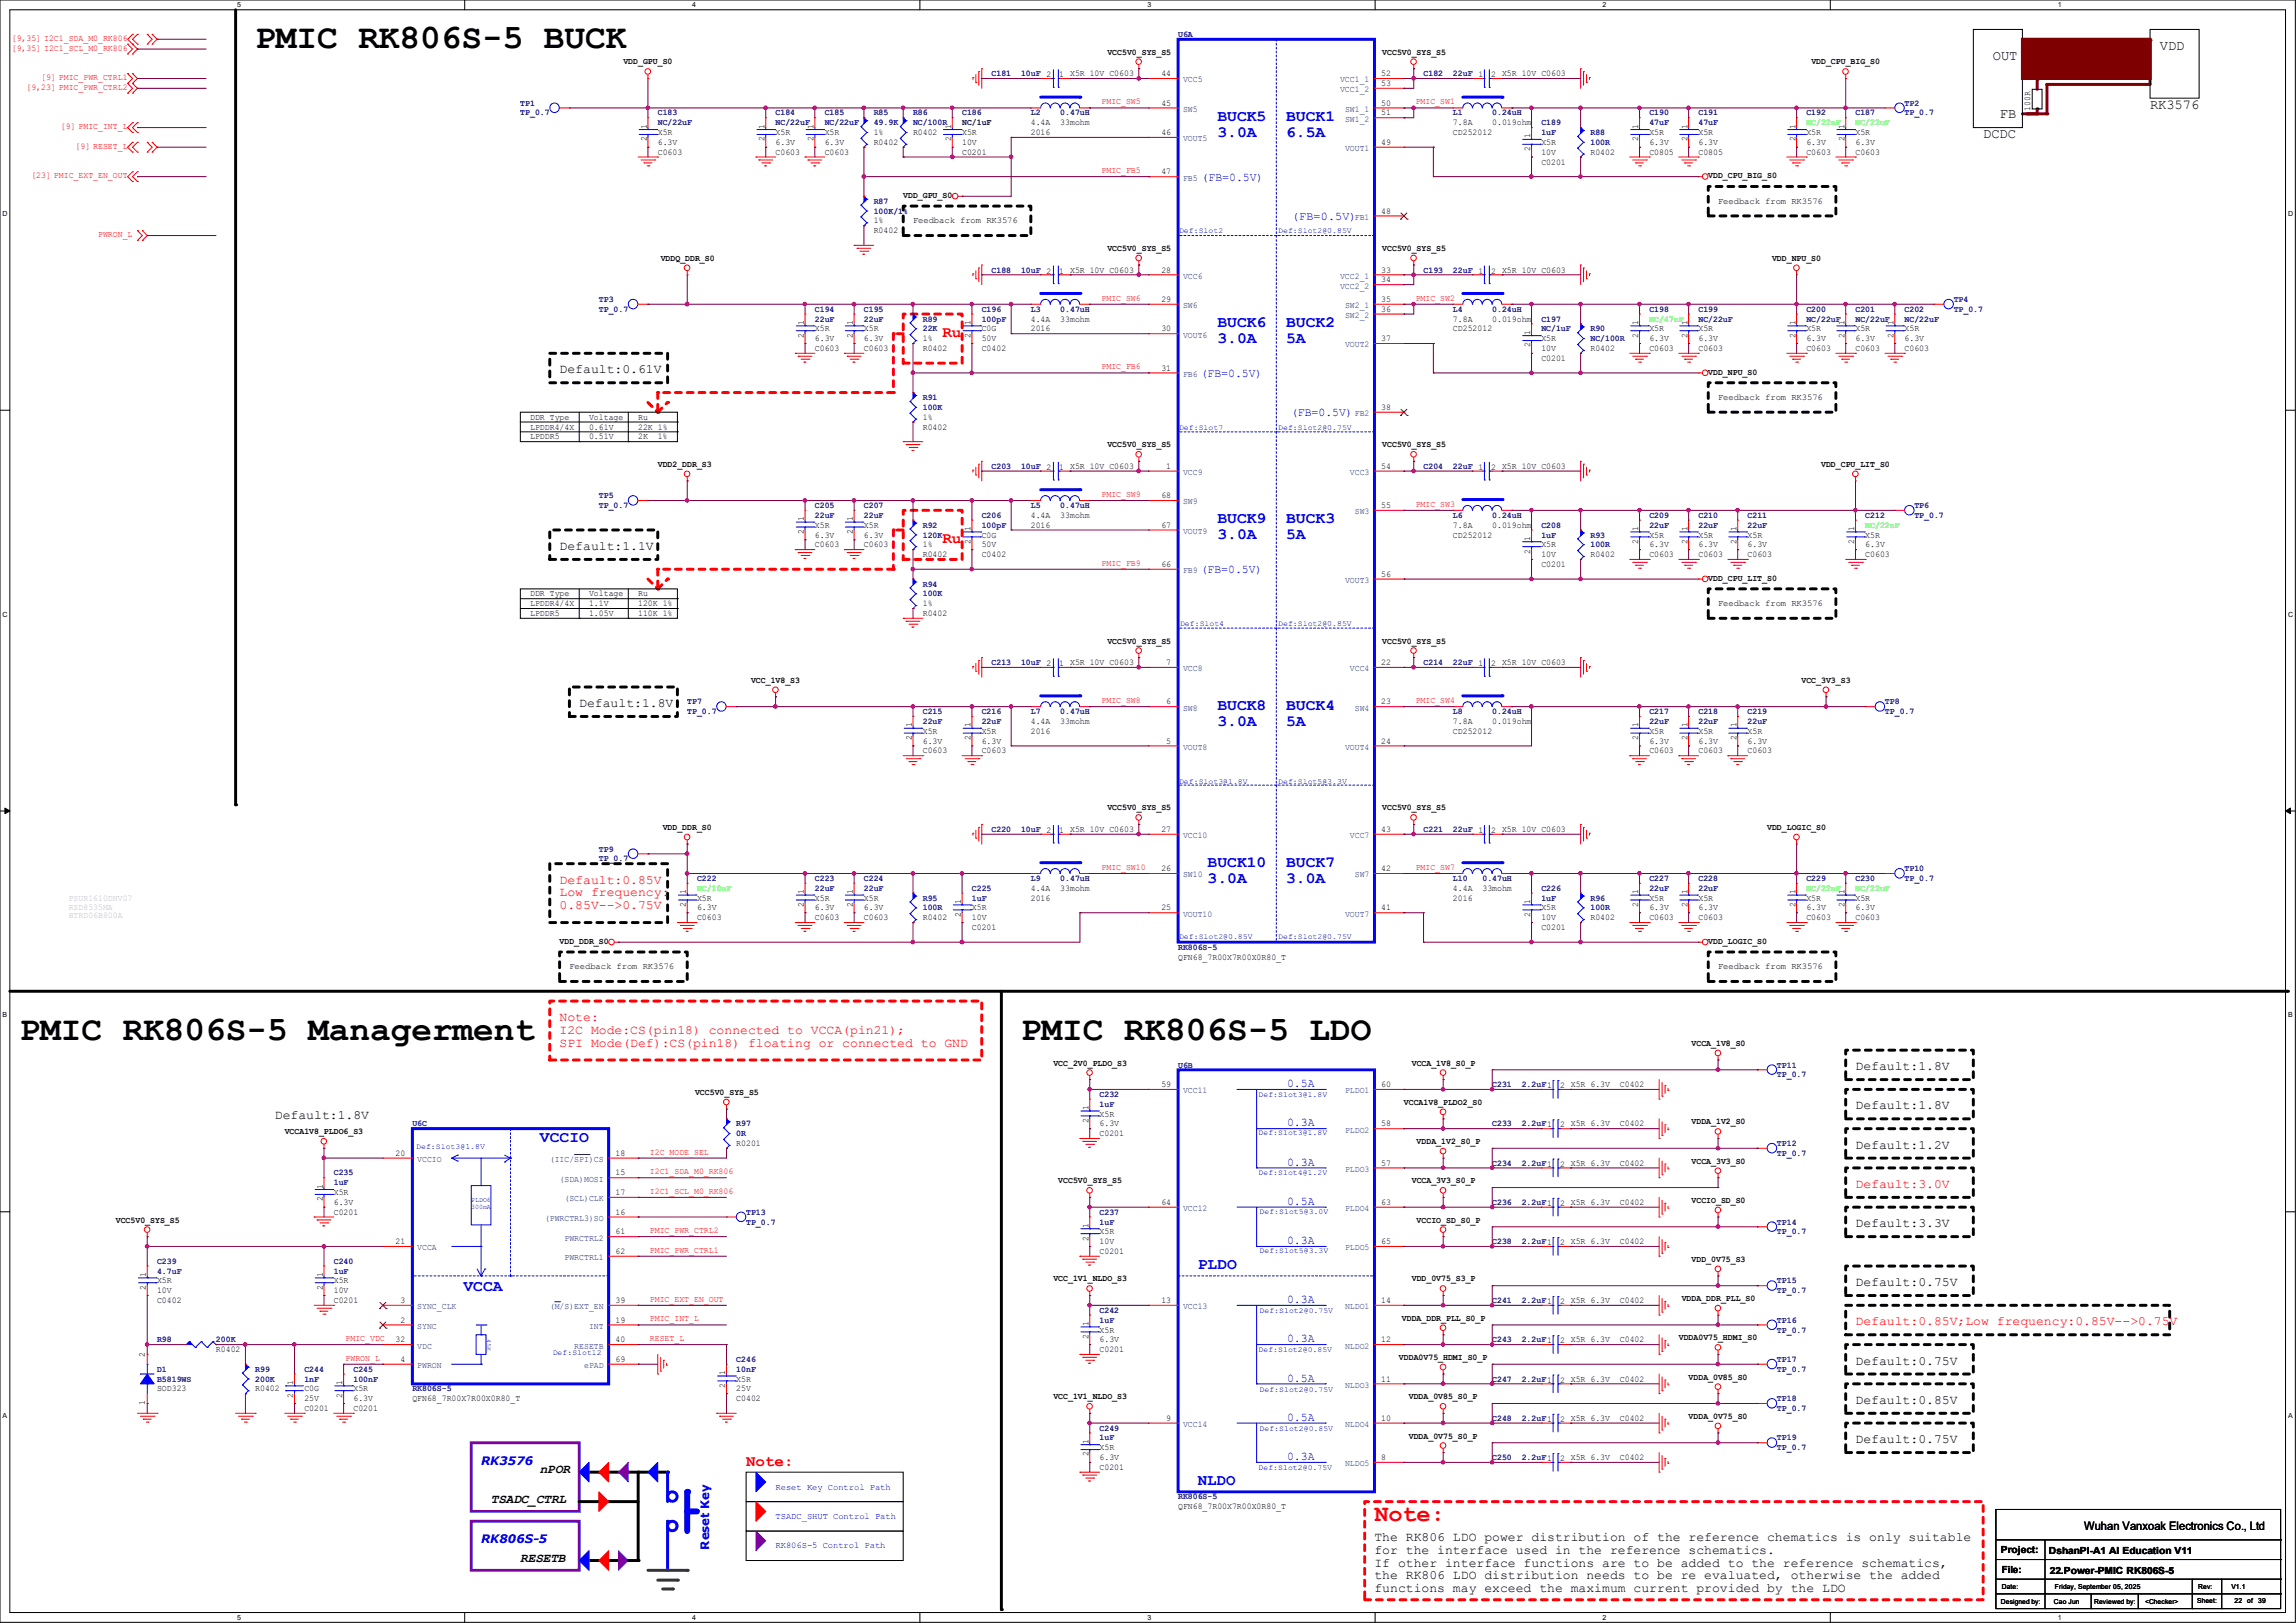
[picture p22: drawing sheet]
<svg xmlns="http://www.w3.org/2000/svg" width="297mm" height="210mm" viewBox="0 0 297 210" stroke-linecap="round" stroke-linejoin="round" font-family="sans-serif">
<defs><g id="words">
<g font-size="4.4">
<text x="33" y="6.3">PMIC RK806S-5 BUCK</text>
<text x="2.5" y="134.5">PMIC RK806S-5 Managerment</text>
<text x="132.1" y="134.5">PMIC RK806S-5 LDO</text>
</g>
<text font-size="3" fill="#f00" x="177.8" y="196.9">Note:</text>
<g font-size="2" fill="#00f">
<text x="157.5" y="15.7">BUCK5</text>
<text x="157.5" y="17.7">3.0A</text>
<text x="166.4" y="15.7">BUCK1</text>
<text x="166.4" y="17.7">6.5A</text>
<text x="157.5" y="42.3">BUCK6</text>
<text x="157.5" y="44.4">3.0A</text>
<text x="166.4" y="42.3">BUCK2</text>
<text x="166.4" y="44.4">5A</text>
<text x="157.5" y="67.7">BUCK9</text>
<text x="157.5" y="69.8">3.0A</text>
<text x="166.4" y="67.7">BUCK3</text>
<text x="166.4" y="69.8">5A</text>
<text x="157.5" y="91.9">BUCK8</text>
<text x="157.5" y="93.9">3.0A</text>
<text x="166.4" y="91.9">BUCK4</text>
<text x="166.4" y="93.9">5A</text>
<text x="156.2" y="112.2">BUCK10</text>
<text x="166.4" y="112.2">BUCK7</text>
<text x="156.2" y="114.2">3.0A</text>
<text x="166.4" y="114.2">3.0A</text>
<text x="69.8" y="147.7">VCCIO</text>
<text x="59.9" y="167.1">VCCA</text>
<text x="154.9" y="164.3">PLDO</text>
<text x="154.9" y="192.2">NLDO</text>
</g>
<g font-size="2" fill="#f00">
<text x="121.9" y="43.6">Ru</text>
<text x="121.9" y="70.3">Ru</text>
<text x="96.5" y="189.7">Note:</text>
</g>
<g font-size="1.8">
<text x="257.8" y="7.7">OUT</text>
<text x="279.4" y="6.5">VDD</text>
<text x="256.5" y="17.9">DCDC</text>
<text x="258.7" y="15.2">FB</text>
<text x="278.1" y="14.1">RK3576</text>
</g>
<g font-size="1.7">
<text x="72.4" y="48.3">Default:0.61V</text>
<text x="72.4" y="71.2">Default:1.1V</text>
<text x="74.9" y="91.5">Default:1.8V</text>
<text x="240" y="138.5">Default:1.8V</text>
<text x="240" y="143.6">Default:1.8V</text>
<text x="35.6" y="144.8">Default:1.8V</text>
<text x="240" y="148.6">Default:1.2V</text>
<text x="240" y="158.8">Default:3.3V</text>
<text x="240" y="166.4">Default:0.75V</text>
<text x="240" y="176.6">Default:0.75V</text>
<text x="240" y="181.7">Default:0.85V</text>
<text x="69.8" y="190.7">nPOR</text>
<text x="240" y="186.7">Default:0.75V</text>
<text x="63.5" y="194.5">TSADC_CTRL</text>
<text x="67.3" y="202.1">RESETB</text>
<text x="177.8" y="199.4">The RK806 LDO power distribution of the reference chematics is only suitable</text>
<text x="177.8" y="201.1">for the interface used in the reference schematics.</text>
<text x="177.8" y="202.7">If other interface functions are to be added to the reference schematics,</text>
<text x="177.8" y="204.4">the RK806 LDO distribution needs to be re evaluated, otherwise the added</text>
<text x="177.8" y="206">functions may exceed the maximum current provided by the LDO</text>
</g>
<g font-size="1.7" fill="#f00">
<text x="72.4" y="114.3">Default:0.85V</text>
<text x="72.4" y="116">Low frequency:</text>
<text x="72.4" y="117.6">0.85V--&gt;0.75V</text>
<text x="72.4" y="132.1">Note:</text>
<text x="72.4" y="133.8">I2C Mode:CS(pin18) connected to VCCA(pin21);</text>
<text x="72.4" y="135.4">SPI Mode(Def):CS(pin18) floating or connected to GND</text>
<text x="240" y="153.7">Default:3.0V</text>
<text x="240" y="171.5">Default:0.85V;Low frequency:0.85V--&gt;0.75V</text>
</g>
<g font-size="1.5" fill="#00f">
<text x="155.4" y="23.5">(FB=0.5V)</text>
<text x="167.1" y="28.4">(FB=0.5V)</text>
<text x="155.3" y="48.7">(FB=0.5V)</text>
<text x="167" y="53.8">(FB=0.5V)</text>
<text x="155.3" y="74.1">(FB=0.5V)</text>
<text x="166.5" y="140.7">0.5A</text>
<text x="166.5" y="145.8">0.3A</text>
<text x="166.5" y="155.9">0.5A</text>
<text x="166.5" y="150.8">0.3A</text>
<text x="166.5" y="161">0.3A</text>
<text x="166.5" y="173.7">0.3A</text>
<text x="166.5" y="168.6">0.3A</text>
<text x="166.5" y="178.8">0.5A</text>
<text x="166.5" y="183.9">0.5A</text>
<text x="62.2" y="189.5">RK3576</text>
<text x="166.5" y="188.9">0.3A</text>
<text x="62.2" y="199.7">RK806S-5</text>
<text x="91.7" y="200.5" transform="rotate(-90 91.7 200.5)">Reset Key</text>
</g>
<text font-size="1.5" x="269.6" y="198">Wuhan Vanxoak Electronics Co., Ltd</text>
<g font-size="1.3">
<text x="258.8" y="201">Project:</text>
<text x="259" y="203.5">File:</text>
<text x="265" y="201.1">DshanPI-A1 AI Education V11</text>
<text x="265.2" y="203.6">22.Power-PMIC RK806S-5</text>
</g>
<g font-size="1.1" fill="#f00">
<text x="1.5" y="5.3">[9,35] I2C1_SDA_M0_RK806</text>
<text x="1.5" y="6.6">[9,35] I2C1_SCL_M0_RK806</text>
<text x="3.4" y="11.6">[9,23] PMIC_PWR_CTRL2</text>
<text x="5.3" y="10.4">[9] PMIC_PWR_CTRL1</text>
<text x="7.9" y="16.7">[9] PMIC_INT_L</text>
<text x="142.5" y="13.5">PMIC_SW5</text>
<text x="183.1" y="13.5">PMIC_SW1</text>
<text x="4.1" y="23.1">[23] PMIC_EXT_EN_OUT</text>
<text x="9.8" y="19.3">[9] RESET_L</text>
<text x="142.5" y="22.4">PMIC_FB5</text>
<text x="12.7" y="30.7">PWRON_L</text>
<text x="142.5" y="38.9">PMIC_SW6</text>
<text x="183.1" y="38.9">PMIC_SW2</text>
<text x="142.5" y="47.8">PMIC_FB6</text>
<text x="142.5" y="64.3">PMIC_SW9</text>
<text x="183.1" y="65.6">PMIC_SW3</text>
<text x="142.5" y="73.2">PMIC_FB9</text>
<text x="142.5" y="91">PMIC_SW8</text>
<text x="183.1" y="91">PMIC_SW4</text>
<text x="142.5" y="112.6">PMIC_SW10</text>
<text x="183.1" y="112.6">PMIC_SW7</text>
<text x="84.1" y="149.4">I2C_MODE_SEL</text>
<text x="84.1" y="154.5">I2C1_SCL_M0_RK806</text>
<text x="84.1" y="151.9">I2C1_SDA_M0_RK806</text>
<text x="84.1" y="159.6">PMIC_PWR_CTRL2</text>
<text x="84.1" y="162.1">PMIC_PWR_CTRL1</text>
<text x="44.7" y="173.5">PMIC_VDC</text>
<text x="84.1" y="171">PMIC_INT_L</text>
<text x="84.1" y="173.5">RESET_L</text>
<text x="84.1" y="168.4">PMIC_EXT_EN_OUT</text>
<text x="44.7" y="176.1">PWRON_L</text>
</g>
<g font-size="1.1" fill="#00007f">
<text x="152.4" y="4.8">U6A</text>
<text x="128.3" y="9.9">C181</text>
<text x="132.1" y="9.9">10uF 2</text>
<text x="184.1" y="9.9">C182</text>
<text x="188" y="9.9">22uF 1</text>
<text x="67.3" y="13.7">TP1</text>
<text x="67.3" y="14.9">TP_0.7</text>
<text x="85.1" y="14.9">C183</text>
<text x="85.1" y="16.2">NC/22uF</text>
<text x="100.3" y="14.9">C184</text>
<text x="100.3" y="16.2">NC/22uF</text>
<text x="106.7" y="14.9">C185</text>
<text x="106.7" y="16.2">NC/22uF</text>
<text x="113" y="14.9">R85</text>
<text x="113" y="16.2">49.9K</text>
<text x="118.1" y="14.9">R86</text>
<text x="118.1" y="16.2">NC/100R</text>
<text x="124.5" y="14.9">C186</text>
<text x="133.3" y="14.9">L2</text>
<text x="137.2" y="14.9">0.47uH</text>
<text x="188" y="14.9">L1</text>
<text x="193" y="14.9">0.24uH</text>
<text x="199.4" y="16.2">C189</text>
<text x="199.4" y="17.5">1uF</text>
<text x="205.7" y="17.5">R88</text>
<text x="213.4" y="14.9">C190</text>
<text x="213.4" y="16.2">47uF</text>
<text x="219.7" y="14.9">C191</text>
<text x="219.7" y="16.2">47uF</text>
<text x="233.7" y="14.9">C192</text>
<text x="240" y="14.9">C187</text>
<text x="246.4" y="13.7">TP2</text>
<text x="246.4" y="14.9">TP_0.7</text>
<text x="205.7" y="18.8">100R</text>
<text x="113" y="26.4">R87</text>
<text x="113" y="27.6">100K/1%</text>
<text x="128.3" y="35.3">C188</text>
<text x="132.1" y="35.3">10uF 2</text>
<text x="184.1" y="35.3">C193</text>
<text x="188" y="35.3">22uF 1</text>
<text x="77.5" y="39.1">TP3</text>
<text x="77.5" y="40.3">TP_0.7</text>
<text x="105.4" y="40.3">C194</text>
<text x="105.4" y="41.6">22uF</text>
<text x="111.8" y="40.3">C195</text>
<text x="111.8" y="41.6">22uF</text>
<text x="119.4" y="41.6">R89</text>
<text x="127" y="40.3">C196</text>
<text x="127" y="41.6">100pF</text>
<text x="133.3" y="40.3">L3</text>
<text x="137.2" y="40.3">0.47uH</text>
<text x="188" y="40.3">L4</text>
<text x="193" y="40.3">0.24uH</text>
<text x="199.4" y="41.6">C197</text>
<text x="213.4" y="40.3">C198</text>
<text x="219.7" y="40.3">C199</text>
<text x="219.7" y="41.6">NC/22uF</text>
<text x="233.7" y="40.3">C200</text>
<text x="233.7" y="41.6">NC/22uF</text>
<text x="240" y="40.3">C201</text>
<text x="240" y="41.6">NC/22uF</text>
<text x="246.4" y="40.3">C202</text>
<text x="246.4" y="41.6">NC/22uF</text>
<text x="252.7" y="39.1">TP4</text>
<text x="252.7" y="40.3">TP_0.7</text>
<text x="119.4" y="42.9">22K</text>
<text x="199.4" y="42.9">NC/1uF</text>
<text x="205.7" y="42.9">R90</text>
<text x="205.7" y="44.2">NC/100R</text>
<text x="119.4" y="51.8">R91</text>
<text x="119.4" y="53">100K</text>
<text x="77.5" y="64.5">TP5</text>
<text x="77.5" y="65.7">TP_0.7</text>
<text x="105.4" y="65.7">C205</text>
<text x="111.8" y="65.7">C207</text>
<text x="128.3" y="60.7">C203</text>
<text x="132.1" y="60.7">10uF 2</text>
<text x="133.3" y="65.7">L5</text>
<text x="137.2" y="65.7">0.47uH</text>
<text x="184.1" y="60.7">C204</text>
<text x="188" y="60.7">22uF 1</text>
<text x="247.6" y="65.7">TP6</text>
<text x="105.4" y="67">22uF</text>
<text x="111.8" y="67">22uF</text>
<text x="119.4" y="68.3">R92</text>
<text x="119.4" y="69.6">120K</text>
<text x="127" y="67">C206</text>
<text x="127" y="68.3">100pF</text>
<text x="188" y="67">L6</text>
<text x="193" y="67">0.24uH</text>
<text x="199.4" y="68.3">C208</text>
<text x="199.4" y="69.6">1uF</text>
<text x="205.7" y="69.6">R93</text>
<text x="205.7" y="70.8">100R</text>
<text x="213.4" y="67">C209</text>
<text x="213.4" y="68.3">22uF</text>
<text x="219.7" y="67">C210</text>
<text x="219.7" y="68.3">22uF</text>
<text x="226.1" y="67">C211</text>
<text x="226.1" y="68.3">22uF</text>
<text x="241.3" y="67">C212</text>
<text x="247.6" y="67">TP_0.7</text>
<text x="119.4" y="75.9">R94</text>
<text x="119.4" y="77.2">100K</text>
<text x="128.3" y="86.1">C213</text>
<text x="132.1" y="86.1">10uF 2</text>
<text x="184.1" y="86.1">C214</text>
<text x="188" y="86.1">22uF 1</text>
<text x="88.9" y="91.1">TP7</text>
<text x="88.9" y="92.4">TP_0.7</text>
<text x="119.4" y="92.4">C215</text>
<text x="119.4" y="93.7">22uF</text>
<text x="127" y="92.4">C216</text>
<text x="127" y="93.7">22uF</text>
<text x="133.3" y="92.4">L7</text>
<text x="137.2" y="92.4">0.47uH</text>
<text x="188" y="92.4">L8</text>
<text x="193" y="92.4">0.24uH</text>
<text x="213.4" y="92.4">C217</text>
<text x="213.4" y="93.7">22uF</text>
<text x="219.7" y="92.4">C218</text>
<text x="219.7" y="93.7">22uF</text>
<text x="226.1" y="92.4">C219</text>
<text x="226.1" y="93.7">22uF</text>
<text x="243.8" y="91.1">TP8</text>
<text x="243.8" y="92.4">TP_0.7</text>
<text x="128.3" y="107.7">C220</text>
<text x="132.1" y="107.7">10uF 2</text>
<text x="184.1" y="107.7">C221</text>
<text x="188" y="107.7">22uF 1</text>
<text x="77.5" y="110.2">TP9</text>
<text x="77.5" y="111.5">TP_0.7</text>
<text x="246.4" y="112.7">TP10</text>
<text x="90.2" y="114">C222</text>
<text x="105.4" y="114">C223</text>
<text x="105.4" y="115.3">22uF</text>
<text x="111.8" y="114">C224</text>
<text x="111.8" y="115.3">22uF</text>
<text x="119.4" y="116.5">R95</text>
<text x="119.4" y="117.8">100R</text>
<text x="125.7" y="115.3">C225</text>
<text x="125.7" y="116.5">1uF</text>
<text x="133.3" y="114">L9</text>
<text x="137.2" y="114">0.47uH</text>
<text x="188" y="114">L10</text>
<text x="191.8" y="114">0.47uH</text>
<text x="199.4" y="115.3">C226</text>
<text x="199.4" y="116.5">1uF</text>
<text x="205.7" y="116.5">R96</text>
<text x="205.7" y="117.8">100R</text>
<text x="213.4" y="114">C227</text>
<text x="213.4" y="115.3">22uF</text>
<text x="219.7" y="114">C228</text>
<text x="219.7" y="115.3">22uF</text>
<text x="233.7" y="114">C229</text>
<text x="240" y="114">C230</text>
<text x="246.4" y="114">TP_0.7</text>
<text x="152.4" y="122.9">RK806S-5</text>
<text x="142.2" y="141.9">C232</text>
<text x="142.2" y="143.2">1uF</text>
<text x="152.4" y="138.1">U6B</text>
<text x="193" y="140.7">C231</text>
<text x="196.8" y="140.7">2.2uF1</text>
<text x="229.9" y="138.1">TP11</text>
<text x="229.9" y="139.4">TP_0.7</text>
<text x="53.3" y="145.8">U6C</text>
<text x="95.2" y="145.8">R97</text>
<text x="95.2" y="147">0R</text>
<text x="193" y="145.8">C233</text>
<text x="196.8" y="145.8">2.2uF1</text>
<text x="229.9" y="148.3">TP12</text>
<text x="229.9" y="149.6">TP_0.7</text>
<text x="43.2" y="152.1">C235</text>
<text x="43.2" y="153.4">1uF</text>
<text x="193" y="150.8">C234</text>
<text x="193" y="155.9">C236</text>
<text x="196.8" y="150.8">2.2uF1</text>
<text x="196.8" y="155.9">2.2uF1</text>
<text x="96.5" y="157.2">TP13</text>
<text x="96.5" y="158.5">TP_0.7</text>
<text x="142.2" y="157.2">C237</text>
<text x="142.2" y="158.5">1uF</text>
<text x="193" y="161">C238</text>
<text x="196.8" y="161">2.2uF1</text>
<text x="229.9" y="158.5">TP14</text>
<text x="229.9" y="159.7">TP_0.7</text>
<text x="20.3" y="163.5">C239</text>
<text x="20.3" y="164.8">4.7uF</text>
<text x="43.2" y="163.5">C240</text>
<text x="43.2" y="164.8">1uF</text>
<text x="229.9" y="166.1">TP15</text>
<text x="229.9" y="167.3">TP_0.7</text>
<text x="20.3" y="173.7">R98</text>
<text x="27.9" y="173.7">200K</text>
<text x="142.2" y="169.9">C242</text>
<text x="142.2" y="171.2">1uF</text>
<text x="193" y="173.7">C243</text>
<text x="193" y="168.6">C241</text>
<text x="196.8" y="173.7">2.2uF1</text>
<text x="196.8" y="168.6">2.2uF1</text>
<text x="229.9" y="171.2">TP16</text>
<text x="229.9" y="172.4">TP_0.7</text>
<text x="20.3" y="177.5">D1</text>
<text x="20.3" y="178.8">B5819WS</text>
<text x="33" y="177.5">R99</text>
<text x="33" y="178.8">200K</text>
<text x="39.4" y="177.5">C244</text>
<text x="39.4" y="178.8">1nF</text>
<text x="45.7" y="177.5">C245</text>
<text x="45.7" y="178.8">100nF</text>
<text x="95.2" y="176.2">C246</text>
<text x="95.2" y="177.5">10nF</text>
<text x="193" y="178.8">C247</text>
<text x="196.8" y="178.8">2.2uF1</text>
<text x="229.9" y="176.2">TP17</text>
<text x="229.9" y="177.5">TP_0.7</text>
<text x="53.3" y="180">RK806S-5</text>
<text x="142.2" y="185.1">C249</text>
<text x="193" y="183.9">C248</text>
<text x="196.8" y="183.9">2.2uF1</text>
<text x="229.9" y="181.3">TP18</text>
<text x="229.9" y="182.6">TP_0.7</text>
<text x="142.2" y="186.4">1uF</text>
<text x="193" y="188.9">C250</text>
<text x="196.8" y="188.9">2.2uF1</text>
<text x="229.9" y="186.4">TP19</text>
<text x="229.9" y="187.7">TP_0.7</text>
<text x="152.4" y="194">RK806S-5</text>
</g>
<g font-size="1.1">
<text x="80.6" y="8.3">VDD_GPU_S0</text>
<text x="137" y="10">1 X5R 10V C0603</text>
<text x="143.3" y="7.1">VCC5V0_SYS_S5</text>
<text x="150.2" y="9.9">44</text>
<text x="178.7" y="9.9">52</text>
<text x="178.7" y="11.1">53</text>
<text x="178.8" y="7.1">VCC5V0_SYS_S5</text>
<text x="192.9" y="10">2 X5R 10V C0603</text>
<text x="234.3" y="8.3">VDD_CPU_BIG_S0</text>
<text x="83.7" y="16.6" transform="rotate(-90 83.7 16.6)">1</text>
<text x="85.1" y="17.5">X5R</text>
<text x="98.9" y="16.6" transform="rotate(-90 98.9 16.6)">1</text>
<text x="100.3" y="17.5">X5R</text>
<text x="105.2" y="16.6" transform="rotate(-90 105.2 16.6)">1</text>
<text x="106.7" y="17.5">X5R</text>
<text x="113" y="17.5">1%</text>
<text x="118.1" y="17.5">R0402</text>
<text x="123" y="16.6" transform="rotate(-90 123 16.6)">1</text>
<text x="124.5" y="17.5">X5R</text>
<text x="133.3" y="17.5">2016</text>
<text x="133.3" y="16.2">4.4A</text>
<text x="137.2" y="16.2">33mohm</text>
<text x="150.2" y="13.7">45</text>
<text x="150.2" y="17.5">46</text>
<text x="178.7" y="13.7">50</text>
<text x="178.7" y="14.9">51</text>
<text x="188" y="17.5">CD252012</text>
<text x="188" y="16.2">7.8A</text>
<text x="193" y="16.2">0.019ohm</text>
<text x="198" y="17.9" transform="rotate(-90 198 17.9)">1</text>
<text x="211.9" y="16.6" transform="rotate(-90 211.9 16.6)">1</text>
<text x="213.4" y="17.5">X5R</text>
<text x="218.3" y="16.6" transform="rotate(-90 218.3 16.6)">1</text>
<text x="219.7" y="17.5">X5R</text>
<text x="232.2" y="16.6" transform="rotate(-90 232.2 16.6)">1</text>
<text x="233.7" y="17.5">X5R</text>
<text x="238.6" y="16.6" transform="rotate(-90 238.6 16.6)">1</text>
<text x="240" y="17.5">X5R</text>
<text x="262.6" y="14.4" transform="rotate(-90 262.6 14.4)">100R</text>
<text x="83.7" y="18.3" transform="rotate(-90 83.7 18.3)">2</text>
<text x="85.1" y="20">C0603</text>
<text x="85.1" y="18.8">6.3V</text>
<text x="98.9" y="18.3" transform="rotate(-90 98.9 18.3)">2</text>
<text x="100.3" y="20">C0603</text>
<text x="100.3" y="18.8">6.3V</text>
<text x="105.2" y="18.3" transform="rotate(-90 105.2 18.3)">2</text>
<text x="106.7" y="20">C0603</text>
<text x="106.7" y="18.8">6.3V</text>
<text x="113" y="18.8">R0402</text>
<text x="123" y="18.3" transform="rotate(-90 123 18.3)">2</text>
<text x="124.5" y="20">C0201</text>
<text x="124.5" y="18.8">10V</text>
<text x="150.2" y="22.6">47</text>
<text x="178.7" y="18.8">49</text>
<text x="198" y="19.6" transform="rotate(-90 198 19.6)">2</text>
<text x="199.4" y="21.3">C0201</text>
<text x="199.4" y="18.8">X5R</text>
<text x="199.4" y="20">10V</text>
<text x="205.7" y="20">R0402</text>
<text x="211.9" y="18.3" transform="rotate(-90 211.9 18.3)">2</text>
<text x="213.4" y="20">C0805</text>
<text x="213.4" y="18.8">6.3V</text>
<text x="218.3" y="18.3" transform="rotate(-90 218.3 18.3)">2</text>
<text x="219.7" y="20">C0805</text>
<text x="219.7" y="18.8">6.3V</text>
<text x="221" y="23.1">VDD_CPU_BIG_S0</text>
<text x="232.2" y="18.3" transform="rotate(-90 232.2 18.3)">2</text>
<text x="233.7" y="20">C0603</text>
<text x="233.7" y="18.8">6.3V</text>
<text x="238.6" y="18.3" transform="rotate(-90 238.6 18.3)">2</text>
<text x="240" y="20">C0603</text>
<text x="240" y="18.8">6.3V</text>
<text x="113" y="28.9">1%</text>
<text x="116.8" y="25.6">VDD_GPU_S0</text>
<text x="118.1" y="28.9">Feedback from RK3576</text>
<text x="178.7" y="27.6">48</text>
<text x="222.2" y="26.4">Feedback from RK3576</text>
<text x="85.5" y="33.7">VDDQ_DDR_S0</text>
<text x="113" y="30.2">R0402</text>
<text x="137" y="35.4">1 X5R 10V C0603</text>
<text x="143.3" y="32.5">VCC5V0_SYS_S5</text>
<text x="150.2" y="35.3">28</text>
<text x="178.7" y="35.3">33</text>
<text x="178.8" y="32.5">VCC5V0_SYS_S5</text>
<text x="192.9" y="35.4">2 X5R 10V C0603</text>
<text x="229.2" y="33.7">VDD_NPU_S0</text>
<text x="133.3" y="41.6">4.4A</text>
<text x="137.2" y="41.6">33mohm</text>
<text x="150.2" y="39.1">29</text>
<text x="178.7" y="39.1">35</text>
<text x="178.7" y="40.3">36</text>
<text x="178.7" y="36.5">34</text>
<text x="188" y="41.6">7.8A</text>
<text x="193" y="41.6">0.019ohm</text>
<text x="104" y="43.7" transform="rotate(-90 104 43.7)">2</text>
<text x="104" y="42" transform="rotate(-90 104 42)">1</text>
<text x="105.4" y="45.4">C0603</text>
<text x="105.4" y="42.9">X5R</text>
<text x="105.4" y="44.2">6.3V</text>
<text x="110.3" y="43.7" transform="rotate(-90 110.3 43.7)">2</text>
<text x="110.3" y="42" transform="rotate(-90 110.3 42)">1</text>
<text x="111.8" y="45.4">C0603</text>
<text x="111.8" y="42.9">X5R</text>
<text x="111.8" y="44.2">6.3V</text>
<text x="119.4" y="45.4">R0402</text>
<text x="119.4" y="44.2">1%</text>
<text x="125.6" y="43.7" transform="rotate(-90 125.6 43.7)">2</text>
<text x="125.6" y="42" transform="rotate(-90 125.6 42)">1</text>
<text x="127" y="45.4">C0402</text>
<text x="127" y="42.9">C0G</text>
<text x="127" y="44.2">50V</text>
<text x="133.3" y="42.9">2016</text>
<text x="150.2" y="48">31</text>
<text x="150.2" y="42.9">30</text>
<text x="178.7" y="44.2">37</text>
<text x="188" y="42.9">CD252012</text>
<text x="198" y="45" transform="rotate(-90 198 45)">2</text>
<text x="198" y="43.3" transform="rotate(-90 198 43.3)">1</text>
<text x="199.4" y="46.7">C0201</text>
<text x="199.4" y="44.2">X5R</text>
<text x="199.4" y="45.4">10V</text>
<text x="205.7" y="45.4">R0402</text>
<text x="211.9" y="43.7" transform="rotate(-90 211.9 43.7)">2</text>
<text x="211.9" y="42" transform="rotate(-90 211.9 42)">1</text>
<text x="213.4" y="45.4">C0603</text>
<text x="213.4" y="42.9">X5R</text>
<text x="213.4" y="44.2">6.3V</text>
<text x="218.3" y="43.7" transform="rotate(-90 218.3 43.7)">2</text>
<text x="218.3" y="42" transform="rotate(-90 218.3 42)">1</text>
<text x="219.7" y="45.4">C0603</text>
<text x="219.7" y="42.9">X5R</text>
<text x="219.7" y="44.2">6.3V</text>
<text x="232.2" y="43.7" transform="rotate(-90 232.2 43.7)">2</text>
<text x="232.2" y="42" transform="rotate(-90 232.2 42)">1</text>
<text x="233.7" y="45.4">C0603</text>
<text x="233.7" y="42.9">X5R</text>
<text x="233.7" y="44.2">6.3V</text>
<text x="238.6" y="43.7" transform="rotate(-90 238.6 43.7)">2</text>
<text x="238.6" y="42" transform="rotate(-90 238.6 42)">1</text>
<text x="240" y="45.4">C0603</text>
<text x="240" y="42.9">X5R</text>
<text x="240" y="44.2">6.3V</text>
<text x="244.9" y="43.7" transform="rotate(-90 244.9 43.7)">2</text>
<text x="244.9" y="42" transform="rotate(-90 244.9 42)">1</text>
<text x="246.4" y="45.4">C0603</text>
<text x="246.4" y="42.9">X5R</text>
<text x="246.4" y="44.2">6.3V</text>
<text x="178.7" y="53">38</text>
<text x="221" y="48.5">VDD_NPU_S0</text>
<text x="222.2" y="51.8">Feedback from RK3576</text>
<text x="68.6" y="54.3">DDR Type</text>
<text x="68.6" y="56.9">LPDDR5</text>
<text x="68.6" y="55.6">LPDDR4/4X</text>
<text x="76.2" y="56.9">0.51V</text>
<text x="76.2" y="55.6">0.61V</text>
<text x="76.2" y="54.3">Voltage</text>
<text x="82.5" y="56.9">2K</text>
<text x="82.5" y="55.6">22K 1%</text>
<text x="82.5" y="54.3">Ru</text>
<text x="85.1" y="56.9">1%</text>
<text x="119.4" y="55.6">R0402</text>
<text x="119.4" y="54.3">1%</text>
<text x="143.3" y="57.9">VCC5V0_SYS_S5</text>
<text x="178.8" y="57.9">VCC5V0_SYS_S5</text>
<text x="85.1" y="60.4">VDD2_DDR_S3</text>
<text x="137" y="60.8">1 X5R 10V C0603</text>
<text x="150.2" y="64.5">68</text>
<text x="150.9" y="60.7">1</text>
<text x="178.7" y="65.7">55</text>
<text x="178.7" y="60.7">54</text>
<text x="192.9" y="60.8">2 X5R 10V C0603</text>
<text x="235.6" y="60.4">VDD_CPU_LIT_S0</text>
<text x="104" y="69.1" transform="rotate(-90 104 69.1)">2</text>
<text x="104" y="67.4" transform="rotate(-90 104 67.4)">1</text>
<text x="105.4" y="70.8">C0603</text>
<text x="105.4" y="68.3">X5R</text>
<text x="105.4" y="69.6">6.3V</text>
<text x="110.3" y="69.1" transform="rotate(-90 110.3 69.1)">2</text>
<text x="110.3" y="67.4" transform="rotate(-90 110.3 67.4)">1</text>
<text x="111.8" y="70.8">C0603</text>
<text x="111.8" y="68.3">X5R</text>
<text x="111.8" y="69.6">6.3V</text>
<text x="119.4" y="70.8">1%</text>
<text x="125.6" y="70.4" transform="rotate(-90 125.6 70.4)">2</text>
<text x="125.6" y="68.7" transform="rotate(-90 125.6 68.7)">1</text>
<text x="127" y="69.6">C0G</text>
<text x="127" y="70.8">50V</text>
<text x="133.3" y="68.3">2016</text>
<text x="133.3" y="67">4.4A</text>
<text x="137.2" y="67">33mohm</text>
<text x="150.2" y="68.3">67</text>
<text x="188" y="69.6">CD252012</text>
<text x="188" y="68.3">7.8A</text>
<text x="193" y="68.3">0.019ohm</text>
<text x="198" y="71.6" transform="rotate(-90 198 71.6)">2</text>
<text x="198" y="70" transform="rotate(-90 198 70)">1</text>
<text x="199.4" y="70.8">X5R</text>
<text x="211.9" y="70.4" transform="rotate(-90 211.9 70.4)">2</text>
<text x="211.9" y="68.7" transform="rotate(-90 211.9 68.7)">1</text>
<text x="213.4" y="69.6">X5R</text>
<text x="213.4" y="70.8">6.3V</text>
<text x="218.3" y="70.4" transform="rotate(-90 218.3 70.4)">2</text>
<text x="218.3" y="68.7" transform="rotate(-90 218.3 68.7)">1</text>
<text x="219.7" y="69.6">X5R</text>
<text x="219.7" y="70.8">6.3V</text>
<text x="224.6" y="70.4" transform="rotate(-90 224.6 70.4)">2</text>
<text x="224.6" y="68.7" transform="rotate(-90 224.6 68.7)">1</text>
<text x="226.1" y="69.6">X5R</text>
<text x="226.1" y="70.8">6.3V</text>
<text x="239.9" y="70.4" transform="rotate(-90 239.9 70.4)">2</text>
<text x="239.9" y="68.7" transform="rotate(-90 239.9 68.7)">1</text>
<text x="241.3" y="69.6">X5R</text>
<text x="241.3" y="70.8">6.3V</text>
<text x="68.6" y="77.2">DDR Type</text>
<text x="76.2" y="77.2">Voltage</text>
<text x="82.5" y="77.2">Ru</text>
<text x="119.4" y="72.1">R0402</text>
<text x="127" y="72.1">C0402</text>
<text x="150.2" y="73.4">66</text>
<text x="178.7" y="74.6">56</text>
<text x="199.4" y="73.4">C0201</text>
<text x="199.4" y="72.1">10V</text>
<text x="205.7" y="72.1">R0402</text>
<text x="213.4" y="72.1">C0603</text>
<text x="219.7" y="72.1">C0603</text>
<text x="221" y="75.1">VDD_CPU_LIT_S0</text>
<text x="226.1" y="72.1">C0603</text>
<text x="241.3" y="72.1">C0603</text>
<text x="68.6" y="79.7">LPDDR5</text>
<text x="68.6" y="78.4">LPDDR4/4X</text>
<text x="76.2" y="78.4">1.1V</text>
<text x="76.2" y="79.7">1.05V</text>
<text x="82.5" y="79.7">110K 1%</text>
<text x="82.5" y="78.4">120K 1%</text>
<text x="119.4" y="79.7">R0402</text>
<text x="119.4" y="78.4">1%</text>
<text x="143.3" y="83.3">VCC5V0_SYS_S5</text>
<text x="178.8" y="83.3">VCC5V0_SYS_S5</text>
<text x="222.2" y="78.4">Feedback from RK3576</text>
<text x="97.2" y="88.4">VCC_1V8_S3</text>
<text x="137" y="86.2">1 X5R 10V C0603</text>
<text x="150.9" y="86.1">7</text>
<text x="178.7" y="86.1">22</text>
<text x="192.9" y="86.2">2 X5R 10V C0603</text>
<text x="233" y="88.4">VCC_3V3_S3</text>
<text x="117.9" y="95.8" transform="rotate(-90 117.9 95.8)">2</text>
<text x="117.9" y="94.1" transform="rotate(-90 117.9 94.1)">1</text>
<text x="119.4" y="95">X5R</text>
<text x="125.6" y="95.8" transform="rotate(-90 125.6 95.8)">2</text>
<text x="125.6" y="94.1" transform="rotate(-90 125.6 94.1)">1</text>
<text x="127" y="95">X5R</text>
<text x="133.3" y="95">2016</text>
<text x="133.3" y="93.7">4.4A</text>
<text x="137.2" y="93.7">33mohm</text>
<text x="150.9" y="91.1">6</text>
<text x="178.7" y="91.1">23</text>
<text x="188" y="95">CD252012</text>
<text x="188" y="93.7">7.8A</text>
<text x="193" y="93.7">0.019ohm</text>
<text x="211.9" y="95.8" transform="rotate(-90 211.9 95.8)">2</text>
<text x="211.9" y="94.1" transform="rotate(-90 211.9 94.1)">1</text>
<text x="213.4" y="95">X5R</text>
<text x="218.3" y="95.8" transform="rotate(-90 218.3 95.8)">2</text>
<text x="218.3" y="94.1" transform="rotate(-90 218.3 94.1)">1</text>
<text x="219.7" y="95">X5R</text>
<text x="224.6" y="95.8" transform="rotate(-90 224.6 95.8)">2</text>
<text x="224.6" y="94.1" transform="rotate(-90 224.6 94.1)">1</text>
<text x="226.1" y="95">X5R</text>
<text x="119.4" y="97.5">C0603</text>
<text x="119.4" y="96.2">6.3V</text>
<text x="127" y="97.5">C0603</text>
<text x="127" y="96.2">6.3V</text>
<text x="150.9" y="96.2">5</text>
<text x="178.7" y="96.2">24</text>
<text x="213.4" y="97.5">C0603</text>
<text x="213.4" y="96.2">6.3V</text>
<text x="219.7" y="97.5">C0603</text>
<text x="219.7" y="96.2">6.3V</text>
<text x="226.1" y="97.5">C0603</text>
<text x="226.1" y="96.2">6.3V</text>
<text x="85.7" y="107.4">VDD_DDR_S0</text>
<text x="137" y="107.8">1 X5R 10V C0603</text>
<text x="143.3" y="104.9">VCC5V0_SYS_S5</text>
<text x="150.2" y="107.7">27</text>
<text x="178.7" y="107.7">43</text>
<text x="178.8" y="104.9">VCC5V0_SYS_S5</text>
<text x="192.9" y="107.8">2 X5R 10V C0603</text>
<text x="228.6" y="107.4">VDD_LOGIC_S0</text>
<text x="150.2" y="112.7">26</text>
<text x="178.7" y="112.7">42</text>
<text x="88.7" y="117.3" transform="rotate(-90 88.7 117.3)">2</text>
<text x="88.7" y="115.7" transform="rotate(-90 88.7 115.7)">1</text>
<text x="90.2" y="119.1">C0603</text>
<text x="90.2" y="116.5">X5R</text>
<text x="90.2" y="117.8">6.3V</text>
<text x="104" y="117.3" transform="rotate(-90 104 117.3)">2</text>
<text x="104" y="115.7" transform="rotate(-90 104 115.7)">1</text>
<text x="105.4" y="119.1">C0603</text>
<text x="105.4" y="116.5">X5R</text>
<text x="105.4" y="117.8">6.3V</text>
<text x="110.3" y="117.3" transform="rotate(-90 110.3 117.3)">2</text>
<text x="110.3" y="115.7" transform="rotate(-90 110.3 115.7)">1</text>
<text x="111.8" y="119.1">C0603</text>
<text x="111.8" y="116.5">X5R</text>
<text x="111.8" y="117.8">6.3V</text>
<text x="119.4" y="119.1">R0402</text>
<text x="124.3" y="118.6" transform="rotate(-90 124.3 118.6)">2</text>
<text x="124.3" y="117" transform="rotate(-90 124.3 117)">1</text>
<text x="125.7" y="117.8">X5R</text>
<text x="125.7" y="119.1">10V</text>
<text x="133.3" y="116.5">2016</text>
<text x="133.3" y="115.3">4.4A</text>
<text x="137.2" y="115.3">33mohm</text>
<text x="150.2" y="117.8">25</text>
<text x="178.7" y="117.8">41</text>
<text x="188" y="116.5">2016</text>
<text x="188" y="115.3">4.4A</text>
<text x="191.8" y="115.3">33mohm</text>
<text x="198" y="118.6" transform="rotate(-90 198 118.6)">2</text>
<text x="198" y="117" transform="rotate(-90 198 117)">1</text>
<text x="199.4" y="117.8">X5R</text>
<text x="199.4" y="119.1">10V</text>
<text x="205.7" y="119.1">R0402</text>
<text x="211.9" y="117.3" transform="rotate(-90 211.9 117.3)">2</text>
<text x="211.9" y="115.7" transform="rotate(-90 211.9 115.7)">1</text>
<text x="213.4" y="119.1">C0603</text>
<text x="213.4" y="116.5">X5R</text>
<text x="213.4" y="117.8">6.3V</text>
<text x="218.3" y="117.3" transform="rotate(-90 218.3 117.3)">2</text>
<text x="218.3" y="115.7" transform="rotate(-90 218.3 115.7)">1</text>
<text x="219.7" y="119.1">C0603</text>
<text x="219.7" y="116.5">X5R</text>
<text x="219.7" y="117.8">6.3V</text>
<text x="232.2" y="117.3" transform="rotate(-90 232.2 117.3)">2</text>
<text x="232.2" y="115.7" transform="rotate(-90 232.2 115.7)">1</text>
<text x="233.7" y="119.1">C0603</text>
<text x="233.7" y="116.5">X5R</text>
<text x="233.7" y="117.8">6.3V</text>
<text x="238.6" y="117.3" transform="rotate(-90 238.6 117.3)">2</text>
<text x="238.6" y="115.7" transform="rotate(-90 238.6 115.7)">1</text>
<text x="240" y="119.1">C0603</text>
<text x="240" y="116.5">X5R</text>
<text x="240" y="117.8">6.3V</text>
<text x="72.4" y="122.1">VDD_DDR_S0</text>
<text x="73.7" y="125.4">Feedback from RK3576</text>
<text x="125.7" y="120.4">C0201</text>
<text x="152.4" y="124.2">QFN68_7R00X7R00X0R80_T</text>
<text x="199.4" y="120.4">C0201</text>
<text x="221" y="122.1">VDD_LOGIC_S0</text>
<text x="222.2" y="125.4">Feedback from RK3576</text>
<text x="136.3" y="137.9">VCC_2V0_PLDO_S3</text>
<text x="182.6" y="137.9">VCCA_1V8_S0_P</text>
<text x="218.8" y="135.3">VCCA_1V8_S0</text>
<text x="89.9" y="141.7">VCC5V0_SYS_S5</text>
<text x="140.8" y="143.6" transform="rotate(-90 140.8 143.6)">1</text>
<text x="150.2" y="140.7">59</text>
<text x="178.7" y="140.7">60</text>
<text x="181.6" y="143">VCCA1V8_PLDO2_S0</text>
<text x="201.8" y="140.8">2 X5R 6.3V</text>
<text x="209.5" y="140.7">C0402</text>
<text x="36.8" y="146.8">VCCA1V8_PLDO6_S3</text>
<text x="51.2" y="149.6">20</text>
<text x="79.6" y="149.6">18</text>
<text x="95.2" y="148.3">R0201</text>
<text x="140.8" y="145.3" transform="rotate(-90 140.8 145.3)">2</text>
<text x="142.2" y="147">C0201</text>
<text x="142.2" y="144.5">X5R</text>
<text x="142.2" y="145.8">6.3V</text>
<text x="178.7" y="145.8">58</text>
<text x="183.3" y="148">VDDA_1V2_S0_P</text>
<text x="201.8" y="145.9">2 X5R 6.3V</text>
<text x="209.5" y="145.8">C0402</text>
<text x="218.8" y="145.5">VDDA_1V2_S0</text>
<text x="41.7" y="155.4" transform="rotate(-90 41.7 155.4)">2</text>
<text x="41.7" y="153.8" transform="rotate(-90 41.7 153.8)">1</text>
<text x="43.2" y="154.6">X5R</text>
<text x="43.2" y="155.9">6.3V</text>
<text x="79.6" y="154.6">17</text>
<text x="79.6" y="152.1">15</text>
<text x="136.9" y="153.1">VCC5V0_SYS_S5</text>
<text x="150.2" y="155.9">64</text>
<text x="178.7" y="150.8">57</text>
<text x="178.7" y="155.9">63</text>
<text x="182.6" y="153.1">VCCA_3V3_S0_P</text>
<text x="201.8" y="151">2 X5R 6.3V</text>
<text x="209.5" y="150.8">C0402</text>
<text x="209.5" y="155.9">C0402</text>
<text x="218.8" y="150.6">VCCA_3V3_S0</text>
<text x="218.8" y="155.7">VCCIO_SD_S0</text>
<text x="15" y="158.2">VCC5V0_SYS_S5</text>
<text x="43.2" y="157.2">C0201</text>
<text x="51.2" y="161">21</text>
<text x="79.6" y="157.2">16</text>
<text x="79.6" y="159.7">61</text>
<text x="140.8" y="160.5" transform="rotate(-90 140.8 160.5)">2</text>
<text x="140.8" y="158.9" transform="rotate(-90 140.8 158.9)">1</text>
<text x="142.2" y="159.7">X5R</text>
<text x="142.2" y="161">10V</text>
<text x="178.7" y="161">65</text>
<text x="183.3" y="158.2">VCCIO_SD_S0_P</text>
<text x="201.8" y="161.1">2 X5R 6.3V</text>
<text x="201.8" y="156">2 X5R 6.3V</text>
<text x="209.5" y="161">C0402</text>
<text x="18.9" y="166.9" transform="rotate(-90 18.9 166.9)">2</text>
<text x="18.9" y="165.2" transform="rotate(-90 18.9 165.2)">1</text>
<text x="20.3" y="166.1">X5R</text>
<text x="20.3" y="167.3">10V</text>
<text x="41.7" y="166.9" transform="rotate(-90 41.7 166.9)">2</text>
<text x="41.7" y="165.2" transform="rotate(-90 41.7 165.2)">1</text>
<text x="43.2" y="166.1">X5R</text>
<text x="43.2" y="167.3">10V</text>
<text x="79.6" y="162.3">62</text>
<text x="136.3" y="165.8">VCC_1V1_NLDO_S3</text>
<text x="142.2" y="162.3">C0201</text>
<text x="182.6" y="165.8">VDD_0V75_S3_P</text>
<text x="218.8" y="163.3">VDD_0V75_S3</text>
<text x="20.3" y="168.6">C0402</text>
<text x="43.2" y="168.6">C0201</text>
<text x="51.2" y="173.7">32</text>
<text x="51.8" y="171.2">2</text>
<text x="51.8" y="168.6">3</text>
<text x="79.6" y="168.6">39</text>
<text x="79.6" y="171.2">19</text>
<text x="79.6" y="173.7">40</text>
<text x="140.8" y="173.2" transform="rotate(-90 140.8 173.2)">2</text>
<text x="140.8" y="171.6" transform="rotate(-90 140.8 171.6)">1</text>
<text x="142.2" y="172.4">X5R</text>
<text x="142.2" y="173.7">6.3V</text>
<text x="150.2" y="168.6">13</text>
<text x="178.7" y="168.6">14</text>
<text x="178.7" y="173.7">12</text>
<text x="181.4" y="170.9">VDDA_DDR_PLL_S0_P</text>
<text x="201.8" y="173.8">2 X5R 6.3V</text>
<text x="201.8" y="168.7">2 X5R 6.3V</text>
<text x="209.5" y="173.7">C0402</text>
<text x="209.5" y="168.6">C0402</text>
<text x="217.2" y="173.4">VDDA0V75_HDMI_S0</text>
<text x="217.5" y="168.4">VDDA_DDR_PLL_S0</text>
<text x="18.8" y="175.6" transform="rotate(-90 18.8 175.6)">2</text>
<text x="27.9" y="175">R0402</text>
<text x="37.9" y="179.2" transform="rotate(-90 37.9 179.2)">1</text>
<text x="44.3" y="179.2" transform="rotate(-90 44.3 179.2)">1</text>
<text x="51.8" y="176.2">4</text>
<text x="79.6" y="176.2">69</text>
<text x="93.8" y="179.6" transform="rotate(-90 93.8 179.6)">2</text>
<text x="93.8" y="177.9" transform="rotate(-90 93.8 177.9)">1</text>
<text x="95.2" y="178.8">X5R</text>
<text x="142.2" y="175">C0201</text>
<text x="178.7" y="178.8">11</text>
<text x="181" y="176">VDDA0V75_HDMI_S0_P</text>
<text x="201.8" y="178.9">2 X5R 6.3V</text>
<text x="209.5" y="178.8">C0402</text>
<text x="218.4" y="178.5">VDDA_0V85_S0</text>
<text x="18.8" y="181.9" transform="rotate(-90 18.8 181.9)">1</text>
<text x="20.3" y="180">SOD323</text>
<text x="33" y="180">R0402</text>
<text x="37.9" y="180.8" transform="rotate(-90 37.9 180.8)">2</text>
<text x="39.4" y="182.6">C0201</text>
<text x="39.4" y="180">C0G</text>
<text x="39.4" y="181.3">25V</text>
<text x="44.3" y="180.8" transform="rotate(-90 44.3 180.8)">2</text>
<text x="45.7" y="182.6">C0201</text>
<text x="45.7" y="180">X5R</text>
<text x="45.7" y="181.3">6.3V</text>
<text x="53.3" y="181.3">QFN68_7R00X7R00X0R80_T</text>
<text x="95.2" y="181.3">C0402</text>
<text x="95.2" y="180">25V</text>
<text x="136.3" y="181.1">VCC_1V1_NLDO_S3</text>
<text x="150.9" y="183.9">9</text>
<text x="178.7" y="183.9">10</text>
<text x="182.2" y="181.1">VDDA_0V85_S0_P</text>
<text x="201.8" y="184">2 X5R 6.3V</text>
<text x="209.5" y="183.9">C0402</text>
<text x="218.4" y="183.6">VDDA_0V75_S0</text>
<text x="140.8" y="188.5" transform="rotate(-90 140.8 188.5)">2</text>
<text x="140.8" y="186.8" transform="rotate(-90 140.8 186.8)">1</text>
<text x="142.2" y="190.2">C0201</text>
<text x="142.2" y="187.7">X5R</text>
<text x="142.2" y="188.9">6.3V</text>
<text x="178.7" y="188.9">8</text>
<text x="182.2" y="186.1">VDDA_0V75_S0_P</text>
<text x="201.8" y="189.1">2 X5R 6.3V</text>
<text x="209.5" y="188.9">C0402</text>
<text x="152.4" y="195.3">QFN68_7R00X7R00X0R80_T</text>
</g>
<g font-size="1.1" fill="#003f7f">
<text x="153" y="10.7">VCC5</text>
<text x="173.4" y="10.7">VCC1_1</text>
<text x="173.4" y="11.9">VCC1_2</text>
<text x="153" y="14.5">SW5</text>
<text x="174" y="14.5">SW1_1</text>
<text x="174" y="15.7">SW1_2</text>
<text x="153" y="23.4">FB5</text>
<text x="153" y="18.3">VOUT5</text>
<text x="174" y="19.6">VOUT1</text>
<text x="175.3" y="28.4">FB1</text>
<text x="153" y="39.9">SW6</text>
<text x="153" y="36.1">VCC6</text>
<text x="173.4" y="36.1">VCC2_1</text>
<text x="173.4" y="37.3">VCC2_2</text>
<text x="174" y="39.9">SW2_1</text>
<text x="174" y="41.1">SW2_2</text>
<text x="153" y="43.7">VOUT6</text>
<text x="174" y="45">VOUT2</text>
<text x="153" y="48.8">FB6</text>
<text x="175.3" y="53.8">FB2</text>
<text x="153" y="65.3">SW9</text>
<text x="153" y="61.5">VCC9</text>
<text x="174.6" y="61.5">VCC3</text>
<text x="153" y="69.1">VOUT9</text>
<text x="175.3" y="66.5">SW3</text>
<text x="153" y="74.2">FB9</text>
<text x="174" y="75.4">VOUT3</text>
<text x="153" y="86.9">VCC8</text>
<text x="174.6" y="86.9">VCC4</text>
<text x="153" y="92">SW8</text>
<text x="175.3" y="92">SW4</text>
<text x="153" y="97">VOUT8</text>
<text x="174" y="97">VOUT4</text>
<text x="153" y="113.5">SW10</text>
<text x="153" y="108.5">VCC10</text>
<text x="174.6" y="108.5">VCC7</text>
<text x="175.3" y="113.5">SW7</text>
<text x="153" y="118.6">VOUT10</text>
<text x="174" y="118.6">VOUT7</text>
<text x="153" y="141.5">VCC11</text>
<text x="174" y="141.5">PLDO1</text>
<text x="174" y="146.6">PLDO2</text>
<text x="54" y="150.4">VCCIO</text>
<text x="71.1" y="150.4">(IIC/SPI)CS</text>
<text x="72.4" y="152.9">(SDA)MOSI</text>
<text x="73" y="155.5">(SCL)CLK</text>
<text x="174" y="151.6">PLDO3</text>
<text x="54" y="161.8">VCCA</text>
<text x="70.5" y="158">(PWRCTRL3)SO</text>
<text x="73" y="160.5">PWRCTRL2</text>
<text x="153" y="156.7">VCC12</text>
<text x="174" y="156.7">PLDO4</text>
<text x="174" y="161.8">PLDO5</text>
<text x="73" y="163.1">PWRCTRL1</text>
<text x="54" y="172">SYNC</text>
<text x="54" y="169.4">SYNC_CLK</text>
<text x="71.1" y="169.4">(M/S)EXT_EN</text>
<text x="76.2" y="172">INT</text>
<text x="153" y="169.4">VCC13</text>
<text x="174" y="169.4">NLDO1</text>
<text x="54" y="177">PWRON</text>
<text x="54" y="174.5">VDC</text>
<text x="74.3" y="174.5">RESETB</text>
<text x="75.6" y="177">ePAD</text>
<text x="174" y="174.5">NLDO2</text>
<text x="174" y="179.6">NLDO3</text>
<text x="153" y="184.7">VCC14</text>
<text x="174" y="184.7">NLDO4</text>
<text x="174" y="189.7">NLDO5</text>
</g>
<text font-size="1.1" fill="#00003f" x="124.5" y="16.2">NC/1uF</text>
<g font-size="1.1" fill="#01ff00">
<text x="233.7" y="16.2">NC/22uF</text>
<text x="240" y="16.2">NC/22uF</text>
<text x="213.4" y="41.6">NC/47uF</text>
<text x="241.3" y="68.3">NC/22uF</text>
<text x="90.2" y="115.3">NC/10uF</text>
<text x="233.7" y="115.3">NC/22uF</text>
<text x="240" y="115.3">NC/22uF</text>
</g>
<g font-size="1.1" fill="#00f">
<text x="100.3" y="192.7">Reset Key Control Path</text>
<text x="100.3" y="196.6">TSADC_SHUT Control Path</text>
<text x="100.3" y="200.4">RK806S-5 Control Path</text>
</g>
<g font-size="1" fill="#00f">
<text x="152.5" y="30.2">Def:Slot2</text>
<text x="165.4" y="30.2">Def:Slot2@0.85V</text>
<text x="152.5" y="55.6">Def:Slot7</text>
<text x="165.4" y="55.6">Def:Slot2@0.75V</text>
<text x="152.7" y="81">Def:Slot4</text>
<text x="165.4" y="81">Def:Slot2@0.85V</text>
<text x="152.5" y="101.4">Def:Slot3@1.8V</text>
<text x="165.4" y="101.4">Def:Slot5@3.3V</text>
<text x="152.5" y="121.5">Def:Slot2@0.85V</text>
<text x="165.4" y="121.5">Def:Slot2@0.75V</text>
<text x="162.8" y="141.9">Def:Slot3@1.8V</text>
<text x="53.8" y="148.7">Def:Slot3@1.8V</text>
<text x="162.8" y="146.9">Def:Slot3@1.8V</text>
<text x="162.8" y="152.1">Def:Slot4@1.2V</text>
<text x="162.9" y="157.1">Def:Slot5@3.0V</text>
<text x="162.9" y="162.1">Def:Slot5@3.3V</text>
<text x="162.9" y="169.9">Def:Slot2@0.75V</text>
<text x="71.5" y="175.3">Def:Slot12</text>
<text x="162.8" y="175">Def:Slot2@0.85V</text>
<text x="162.9" y="180.2">Def:Slot2@0.75V</text>
<text x="162.9" y="185.1">Def:Slot2@0.85V</text>
<text x="162.8" y="190.2">Def:Slot2@0.75V</text>
</g>
<g font-size=".9">
<text x="30.7" y=".9">5</text>
<text x="89.5" y=".9">4</text>
<text x="148.4" y=".9">3</text>
<text x="207.3" y=".9">2</text>
<text x="266.2" y=".9">1</text>
<text x=".3" y="28">D</text>
<text x="296" y="28">D</text>
<text x=".3" y="79.8">C</text>
<text x="296" y="79.8">C</text>
<text x=".3" y="131.7">B</text>
<text x="296" y="131.7">B</text>
<text x=".3" y="183.5">A</text>
<text x="296" y="183.5">A</text>
<text x="30.7" y="209.6">5</text>
<text x="89.5" y="209.6">4</text>
<text x="148.4" y="209.6">3</text>
<text x="207.3" y="209.6">2</text>
<text x="258.8" y="207.6">Designed by:</text>
<text x="259" y="205.7">Date:</text>
<text x="265.7" y="207.6">Cao Jun</text>
<text x="265.8" y="205.7">Friday, September 05, 2025</text>
<text x="266.2" y="209.6">1</text>
<text x="270.9" y="207.6">Reviewed by:</text>
<text x="277.5" y="207.6">&lt;Checker&gt;</text>
<text x="284.2" y="207.4">Sheet:</text>
<text x="284.4" y="205.7">Rev:</text>
<text x="288.7" y="205.7">V1.1</text>
<text x="289.1" y="207.4">22</text>
<text x="290.7" y="207.4">of 39</text>
</g>
<g font-size=".9" fill="#00f">
<text x="61" y="155.5">PLDO6</text>
<text x="61" y="156.4">300mA</text>
<text x="63" y="173.2" transform="rotate(90 63 173.2)">45K</text>
</g>
</g></defs>
<path d="M0 0h296.9v209.9h-296.9zM1.3 1.3h294.4v207.4h-294.4z" fill="none" stroke="#000" stroke-width=".13"/>
<g fill="#fff">
<path d="M30.7 .1h.5v1h-.5z"/>
<path d="M30.7 208.8h.5v1h-.5z"/>
</g>
<path d="M60.1 0v1.3M60.1 208.7v1.2" fill="none" stroke="#000" stroke-width=".13"/>
<g fill="#fff">
<path d="M89.5 .1h.5v1h-.5z"/>
<path d="M89.5 208.8h.5v1h-.5z"/>
</g>
<path d="M119 0v1.3M119 208.7v1.2" fill="none" stroke="#000" stroke-width=".13"/>
<g fill="#fff">
<path d="M148.4 .1h.5v1h-.5z"/>
<path d="M148.4 208.8h.5v1h-.5z"/>
</g>
<path d="M177.9 0v1.3M177.9 208.7v1.2" fill="none" stroke="#000" stroke-width=".13"/>
<g fill="#fff">
<path d="M207.3 .1h.5v1h-.5z"/>
<path d="M207.3 208.8h.5v1h-.5z"/>
</g>
<path d="M236.8 0v1.3M236.8 208.7v1.2" fill="none" stroke="#000" stroke-width=".13"/>
<g fill="#fff">
<path d="M266.2 .1h.5v1h-.5z"/>
<path d="M266.2 208.8h.5v1h-.5z"/>
<path d="M.3 27.2h.7v1h-.7z"/>
<path d="M296 27.2h.6v1h-.6z"/>
<path d="M.3 79h.7v1h-.7z"/>
<path d="M296 79h.6v1h-.6z"/>
</g>
<path d="M0 53.1h1.3M295.7 53.1h1.2" fill="none" stroke="#000" stroke-width=".13"/>
<g fill="#fff">
<path d="M.3 130.9h.6v1h-.6z"/>
<path d="M296 130.9h.6v1h-.6z"/>
</g>
<path d="M0 104.9h1.3M295.7 104.9h1.2" fill="none" stroke="#000" stroke-width=".13"/>
<path d="M.6 104.6l.7 .3-.7 .4zM295.7 104.9l.6-.3v.7z" fill="#000" stroke="#000" stroke-width=".13"/>
<g fill="#fff">
<path d="M.3 182.7h.6v1h-.6z"/>
<path d="M296 182.7h.5v1h-.5z"/>
</g>
<path d="M0 156.8h1.3M295.7 156.8h1.2" fill="none" stroke="#000" stroke-width=".13"/>
<path d="M30.5 1.3v102.8M1.3 128.3h294.6M129.5 128.3v80" fill="none" stroke="#000" stroke-width=".38"/>
<g fill="#000">
<circle cx="30.5" cy="104.1" r=".19"/>
<circle cx="295.9" cy="128.3" r=".19"/>
<circle cx="129.5" cy="208.3" r=".19"/>
</g>
<path d="M278.1 5.2v5.7" fill="none" stroke="#7f0000" stroke-width=".38"/>
<circle cx="278.1" cy="5.2" r=".19" fill="#7f0000"/>
<path d="M264.8 10.9h13.3" fill="none" stroke="#7f0000" stroke-width=".38"/>
<circle cx="264.8" cy="10.9" r=".19" fill="#7f0000"/>
<path d="M263.5 14.1v.6" fill="none" stroke="#7f0000" stroke-width=".38"/>
<circle cx="263.5" cy="14.1" r=".19" fill="#7f0000"/>
<path d="M263.5 10.3v1.3" fill="none" stroke="#7f0000" stroke-width=".38"/>
<circle cx="263.5" cy="10.3" r=".19" fill="#7f0000"/>
<path d="M262.9 11.6h1.3v2.5h-1.3z" fill="none" stroke="#000" stroke-width=".13"/>
<path d="M264.8 10.9v3.8" fill="none" stroke="#7f0000" stroke-width=".38"/>
<circle cx="264.8" cy="14.7" r=".19" fill="#7f0000"/>
<path d="M261.6 14.7h1.9" fill="none" stroke="#7f0000" stroke-width=".38"/>
<circle cx="263.5" cy="14.7" r=".19" fill="#7f0000"/>
<path d="M262.3 14.7h2.5" fill="none" stroke="#7f0000" stroke-width=".38"/>
<circle cx="262.3" cy="14.7" r=".19" fill="#7f0000"/>
<path d="M255.3 3.8h6.3v12.7h-6.3zM278.1 3.8h6.4v8.9h-6.4z" fill="none" stroke="#000" stroke-width=".13"/>
<path d="M261.6 5.1h16.5v5.1h-16.5z" fill-rule="evenodd" fill="#7f0000" stroke="#7f0000" stroke-width=".38"/>
<path d="M61 196.9h13.9v6.3h-13.9zM61 186.7h13.9v8.9h-13.9z" fill="none" stroke="#7f00ff" stroke-width=".38"/>
<path d="M74.9 194.3h7.7M76.2 190.5h10.2M82.6 190.5v11.4" fill="none" stroke="#000" stroke-width=".38"/>
<g fill="#000">
<circle cx="74.9" cy="194.3" r=".19"/>
<circle cx="82.6" cy="190.5" r=".19"/>
<circle cx="86.4" cy="190.5" r=".19"/>
<circle cx="82.6" cy="201.9" r=".19"/>
</g>
<g fill="#00f" stroke="#00f" stroke-width=".13">
<path d="M74.9 190.5l1.3-1.3v2.6z" fill-rule="evenodd"/>
<path d="M85.1 189.2v2.6l-1.3-1.3z" fill-rule="evenodd"/>
</g>
<path d="M88.9 193v5.1" fill="none" stroke="#00f" stroke-width=".76"/>
<circle cx="88.9" cy="193" r=".38" fill="#00f"/>
<path d="M88.9 195.6h1.3" fill="none" stroke="#00f" stroke-width=".76"/>
<circle cx="88.9" cy="195.6" r=".38" fill="#00f"/>
<g fill="none" stroke="#00f" stroke-width=".38">
<path d="M86.4 196.9v6.3"/>
<circle cx="87" cy="193.7" r=".61"/>
<circle cx="87" cy="197.5" r=".61"/>
</g>
<circle cx="86.4" cy="196.9" r=".19" fill="#00f"/>
<path d="M86.4 190.5v3.8" fill="none" stroke="#00f" stroke-width=".38"/>
<circle cx="86.4" cy="190.5" r=".19" fill="#00f"/>
<g fill="#7f00ff" stroke="#7f00ff" stroke-width=".13">
<path d="M80 190.5l1.3-1.3v2.6z" fill-rule="evenodd"/>
<path d="M80 200.7l1.3 1.2-1.3 1.3z" fill-rule="evenodd"/>
</g>
<g fill="#f00" stroke="#f00" stroke-width=".13">
<path d="M78.7 189.2v2.6l-1.2-1.3z" fill-rule="evenodd"/>
<path d="M77.5 193l1.2 1.3-1.2 1.3z" fill-rule="evenodd"/>
<path d="M77.5 201.9l1.2-1.2v2.5z" fill-rule="evenodd"/>
</g>
<path d="M76.2 201.9h6.4" fill="none" stroke="#000" stroke-width=".38"/>
<circle cx="81.3" cy="201.9" r=".19" fill="#000"/>
<path d="M74.9 201.9l1.3-1.2v2.5z" fill-rule="evenodd" fill="#00f" stroke="#00f" stroke-width=".13"/>
<path d="M83.8 203.2h5.1" fill="none" stroke="#007f00" stroke-width=".38"/>
<circle cx="88.9" cy="203.2" r=".19" fill="#007f00"/>
<path d="M85.1 204.5h2.5" fill="none" stroke="#007f00" stroke-width=".38"/>
<circle cx="87.6" cy="204.5" r=".19" fill="#007f00"/>
<path d="M85.7 205.6h1.3" fill="none" stroke="#007f00" stroke-width=".38"/>
<circle cx="87" cy="205.6" r=".19" fill="#007f00"/>
<path d="M96.5 190.5h20.3v3.8h-20.3zM96.5 194.3h20.3v3.8h-20.3zM96.5 198.1h20.3v3.8h-20.3z" fill="none" stroke="#000" stroke-width=".13"/>
<path d="M97.8 190.5l1.3 1.3-1.3 1.2z" fill-rule="evenodd" fill="#00f" stroke="#00f" stroke-width=".13"/>
<path d="M97.8 194.3l1.3 1.3-1.3 1.3z" fill-rule="evenodd" fill="#f00" stroke="#f00" stroke-width=".13"/>
<path d="M97.8 198.1l1.3 1.3-1.3 1.3z" fill-rule="evenodd" fill="#7f00ff" stroke="#7f00ff" stroke-width=".13"/>
<path d="M116.8 66h7.7v6.4h-7.7zM116.8 68.6h-1.2M71.1 129.5h55.9v7.7h-55.9zM176.5 194.3h80v12.7h-80z" fill="none" stroke="#f00" stroke-width=".38" stroke-dasharray=".8 .8"/>
<g fill="none" stroke="#000" stroke-width=".38" stroke-dasharray=".8 .8">
<path d="M221 24.1h16.5v3.8h-16.5zM221 49.5h16.5v3.8h-16.5zM71.1 68.6h14v3.8h-14zM221 76.2h16.5v3.8h-16.5zM73.7 88.9h13.9v3.8h-13.9zM71.1 111.8h15.3v7.6h-15.3zM72.4 123.2h16.5v3.8h-16.5zM221 123.2h16.5v3.8h-16.5zM238.8 135.9h16.5v3.8h-16.5zM238.8 141h16.5v3.8h-16.5zM238.8 146.1h16.5v3.8h-16.5zM238.8 151.1h16.5v3.8h-16.5z"/>
<path d="M238.8 156.2h16.5v3.8h-16.5zM238.8 163.8h16.5v3.8h-16.5zM238.8 174h16.5v3.8h-16.5zM238.8 179.1h16.5v3.8h-16.5zM238.8 168.9h41.9v3.8h-41.9zM238.8 184.2h16.5v3.8h-16.5z"/>
</g>
<circle cx="115.6" cy="68.6" r=".19" fill="#f00" stroke-dasharray=".8 .8"/>
<path d="M115.6 73.7h-30.5" fill="none" stroke="#f00" stroke-width=".38" stroke-dasharray=".8 .8"/>
<circle cx="85.1" cy="73.7" r=".19" fill="#f00" stroke-dasharray=".8 .8"/>
<path d="M115.6 68.6v5.1" fill="none" stroke="#f00" stroke-width=".38" stroke-dasharray=".8 .8"/>
<circle cx="115.6" cy="73.7" r=".19" fill="#f00" stroke-dasharray=".8 .8"/>
<path d="M74.9 76.2v3.8M81.3 76.2v3.8M74.9 80h.1M81.3 80h.1" fill="none" stroke="#000" stroke-width=".13"/>
<path d="M85.1 73.7v2.5" fill="none" stroke="#f00" stroke-width=".38" stroke-dasharray=".8 .8"/>
<circle cx="85.1" cy="76.2" r=".19" fill="#f00" stroke-dasharray=".8 .8"/>
<path d="M83.8 74.9l1.3 1.3" fill="none" stroke="#f00" stroke-width=".38" stroke-dasharray=".8 .8"/>
<circle cx="85.1" cy="76.2" r=".19" fill="#f00" stroke-dasharray=".8 .8"/>
<path d="M85.1 76.2l1.3-1.3" fill="none" stroke="#f00" stroke-width=".38" stroke-dasharray=".8 .8"/>
<circle cx="86.4" cy="74.9" r=".19" fill="#f00" stroke-dasharray=".8 .8"/>
<path d="M67.3 76.2h20.3v3.8h-20.3zM67.3 77.5h20.3M67.3 78.7h20.3M87.6 77.5h.1M87.6 78.7h.1" fill="none" stroke="#000" stroke-width=".13"/>
<path d="M116.8 40.6h7.7v6.4h-7.7zM116.8 43.2h-1.2" fill="none" stroke="#f00" stroke-width=".38" stroke-dasharray=".8 .8"/>
<path d="M71.1 45.7h15.3v3.8h-15.3z" fill="none" stroke="#000" stroke-width=".38" stroke-dasharray=".8 .8"/>
<circle cx="115.6" cy="43.2" r=".19" fill="#f00" stroke-dasharray=".8 .8"/>
<path d="M115.6 50.8h-30.5" fill="none" stroke="#f00" stroke-width=".38" stroke-dasharray=".8 .8"/>
<circle cx="85.1" cy="50.8" r=".19" fill="#f00" stroke-dasharray=".8 .8"/>
<path d="M115.6 43.2v7.6" fill="none" stroke="#f00" stroke-width=".38" stroke-dasharray=".8 .8"/>
<circle cx="115.6" cy="50.8" r=".19" fill="#f00" stroke-dasharray=".8 .8"/>
<path d="M74.9 57.1h.1M74.9 53.3v3.8M81.3 57.1h.1M81.3 53.3v3.8" fill="none" stroke="#000" stroke-width=".13"/>
<path d="M85.1 50.8v2.5" fill="none" stroke="#f00" stroke-width=".38" stroke-dasharray=".8 .8"/>
<circle cx="85.1" cy="53.3" r=".19" fill="#f00" stroke-dasharray=".8 .8"/>
<path d="M83.8 52.1l1.3 1.2" fill="none" stroke="#f00" stroke-width=".38" stroke-dasharray=".8 .8"/>
<circle cx="85.1" cy="53.3" r=".19" fill="#f00" stroke-dasharray=".8 .8"/>
<path d="M85.1 53.3l1.3-1.2" fill="none" stroke="#f00" stroke-width=".38" stroke-dasharray=".8 .8"/>
<circle cx="86.4" cy="52.1" r=".19" fill="#f00" stroke-dasharray=".8 .8"/>
<g fill="none" stroke="#000" stroke-width=".13">
<path d="M67.3 53.3h20.3v3.8h-20.3zM67.3 54.6h20.3M67.3 55.9h20.3M87.6 54.6h.1M87.6 55.9h.1M258.2 195.3h36.8v12.9h-36.8zM258.2 199.3h36.8M264.5 199.3v8.9M295 199.3h.1M258.2 201.8h36.8M258.2 204.3h36.8M258.2 206.2h36.8"/>
<path d="M264.5 208.2h.1M270.5 208.2h.1M270.5 206.2v2M276.6 208.2h.1M276.6 206.2v2M283.6 208.2h.1M283.6 204.3v3.9M287.4 208.2h.1M287.4 204.3v3.9M295 201.8h.1M295 204.3h.1M295 206.2h.1"/>
</g>
<path d="M116.8 26.7h16.6v3.8h-16.6z" fill="none" stroke="#000" stroke-width=".38" stroke-dasharray=".8 .8"/>
<g fill="none" stroke="#f00" stroke-width=".13">
<path d="M16.5 10.8h.1M16.5 9.5h.1M16.5 12.1h.1M16.5 7h.1M16.5 5.7h.1M16.5 9.5l.6 .7-.6 .6M16.5 10.8l.6 .6-.6 .7M16.5 5.7l.6 .6-.6 .7M17.1 5.7h.1M17.1 4.4h.1M17.1 9.5h.1M17.1 10.8h.1"/>
<path d="M17.1 12.1h.1M17.1 17.1h.1M17.1 15.9h.1M17.1 7h.1M17.1 19.7h.1M17.1 18.4h.1M17.1 4.4l-.6 .7 1.3 1.2-.7 .7M17.1 9.5l.7 .7-.7 .6M17.1 10.8l.7 .6-.7 .7M17.1 15.9l-.6 .6 .6 .6M17.1 18.4l-.6 .6 .6 .7M17.8 5.7h.1"/>
<path d="M17.8 4.4h.1M17.8 17.1h.1M17.8 15.9h.1M17.8 19.7h.1M17.8 18.4h.1M17.8 4.4l-.7 .7 .7 .6M17.8 15.9l-.7 .6 .7 .6M17.8 18.4l-.7 .6 .7 .7M19.1 5.7h.1M19.1 4.4h.1M19.1 19.7h.1M19.1 18.4h.1"/>
<path d="M19.1 4.4l.6 .7-.6 .6M19.1 18.4l.6 .6-.6 .7M19.7 4.4h.1M19.7 5.7h.1M19.7 18.4h.1M19.7 19.7h.1M19.7 4.4l.6 .7-.6 .6M19.7 18.4l.6 .6-.6 .7M83.8 10.2h.1M83.8 9.7v.5M125.9 10h.1M125.9 10v.3"/>
<path d="M126.2 10.7h.1M126.2 9.7v1M126.6 9.3h.1M126.6 9.3v1.7M127 8.9h.1M127 8.9v2.5M147.3 8.9h.1M147.3 8.4v.5M182.9 8.9h.1M182.9 8.4v.5M204.5 8.9h.1M204.5 8.9v2.5"/>
<path d="M204.9 9.3h.1M204.9 9.3v1.7M205.2 10.7h.1M205.2 9.7v1M205.6 10h.1M205.6 10v.3M238.8 10.2h.1M238.8 9.7v.5M17.1 23.5h.1M17.1 22.2h.1M17.1 22.2l-.6 .7 .6 .6M17.8 23.5h.1"/>
<path d="M17.8 22.2h.1M17.8 31.1h.1M17.8 29.8h.1M17.8 22.2l-.7 .7 .7 .6M17.8 29.8l.6 .7-.6 .6M18.4 29.8h.1M18.4 31.1h.1M18.4 29.8l.7 .7-.7 .6M82.6 20.3h2.5M82.9 20.7h1.8M83.3 21.1h.1M83.3 21.1h1"/>
<path d="M83.7 21.5h.2M83.9 21.5h.1M84.7 20.7h.1M85.1 20.3h.1M88.9 35.6h.1M88.9 35.1v.5M97.8 20.3h.1M97.8 20.3h2.5M98.2 20.7h.1M98.2 20.7h1.7M98.6 21.1h1M98.9 21.5h.1"/>
<path d="M98.9 21.5h.3M99.6 21.1h.1M104.1 20.3h.1M104.1 20.3h2.6M104.5 20.7h.1M104.5 20.7h1.8M104.9 21.1h1M105.3 21.5h.1M105.3 21.5h.2M105.9 21.1h.1M110.5 31.7h.1M110.5 31.7h2.5"/>
<path d="M110.9 32.1h.1M110.9 32.1h1.7M111.3 32.5h1M111.6 32.9h.1M111.6 32.9h.3M112.3 32.5h.1M124 25.4h.5M124.5 25.4h.1M125.9 35.4h.1M125.9 35.4v.3M126.2 36.1h.1M126.2 35.1v1"/>
<path d="M126.6 34.7h.1M126.6 34.7v1.7M127 34.3h.1M127 34.3v2.5M147.3 34.3h.1M147.3 33.8v.5M182.9 34.3h.1M182.9 33.8v.5M204.5 34.3h.1M204.5 34.3v2.5M204.9 34.7h.1M204.9 34.7v1.7"/>
<path d="M205.2 36.1h.1M205.2 35.1v1M205.6 35.4h.1M205.6 35.4v.3M210.8 20.3h2.6M211.2 20.7h1.8M211.6 21.1h.1M211.6 21.1h1M212 21.5h.2M212.2 21.5h.1M213 20.7h.1M213.4 20.3h.1"/>
<path d="M217.2 20.3h2.5M217.6 20.7h1.7M217.9 21.1h.1M217.9 21.1h1M218.3 21.5h.3M218.6 21.5h.1M219.3 20.7h.1M219.7 20.3h.1M219.7 22.9h.1M219.7 22.9h.5M231.1 20.3h2.6M231.5 20.7h1.8"/>
<path d="M231.9 21.1h.1M231.9 21.1h1M232.3 21.5h.2M232.4 35.6h.1M232.4 35.1v.5M232.5 21.5h.1M233.3 20.7h.1M233.7 20.3h.1M237.5 20.3h2.5M237.9 20.7h1.7M238.3 21.1h.1M238.3 21.1h1"/>
<path d="M238.6 21.5h.3M238.9 21.5h.1M239.6 20.7h.1M240 20.3h.1M102.9 45.7h.1M102.9 45.7h2.5M103.3 46.1h.1M103.3 46.1h1.7M103.6 46.5h1M104 46.9h.1M104 46.9h.3M104.6 46.5h.1"/>
<path d="M109.2 45.7h.1M109.2 45.7h2.6M109.6 46.1h.1M109.6 46.1h1.8M110 46.5h1M110.4 46.9h.1M110.4 46.9h.2M111 46.5h.1M116.8 57.1h.1M116.8 57.1h2.6M117.2 57.5h.1M117.2 57.5h1.8"/>
<path d="M117.6 57.9h1M118 58.3h.1M118 58.3h.2M118.6 57.9h.1M127 59.7h.1M127 59.7v2.5M147.3 59.7h.1M147.3 59.2v.5M182.9 59.7h.1M182.9 59.2v.5M204.5 59.7h.1M204.5 59.7v2.5"/>
<path d="M210.8 45.7h2.6M211.2 46.1h1.8M211.6 46.5h.1M211.6 46.5h1M212 46.9h.2M212.2 46.9h.1M213 46.1h.1M213.4 45.7h.1M217.2 45.7h2.5M217.6 46.1h1.7M217.9 46.5h.1M217.9 46.5h1"/>
<path d="M218.3 46.9h.3M218.6 46.9h.1M219.3 46.1h.1M219.7 45.7h.1M219.7 48.3h.1M219.7 48.3h.5M231.1 45.7h2.6M231.5 46.1h1.8M231.9 46.5h.1M231.9 46.5h1M232.3 46.9h.2M232.5 46.9h.1"/>
<path d="M233.3 46.1h.1M233.7 45.7h.1M237.5 45.7h2.5M237.9 46.1h1.7M238.3 46.5h.1M238.3 46.5h1M238.6 46.9h.3M238.9 46.9h.1M239.6 46.1h.1M240 45.7h.1M243.8 45.7h2.6M244.2 46.1h1.8"/>
<path d="M244.6 46.5h.1M244.6 46.5h1M245 46.9h.2M245.2 46.9h.1M246 46.1h.1M246.4 45.7h.1M88.9 62.2h.1M88.9 61.7v.5M102.9 71.1h.1M102.9 71.1h2.5M103.3 71.5h.1M103.3 71.5h1.7"/>
<path d="M103.6 71.9h1M104 72.3h.1M104 72.3h.3M104.6 71.9h.1M109.2 71.1h.1M109.2 71.1h2.6M109.6 71.5h.1M109.6 71.5h1.8M110 71.9h1M110.4 72.3h.1M110.4 72.3h.2M111 71.9h.1"/>
<path d="M125.9 60.8h.1M125.9 60.8v.3M126.2 61.5h.1M126.2 60.5v1M126.6 60.1h.1M126.6 60.1v1.7M204.9 60.1h.1M204.9 60.1v1.7M205.2 61.5h.1M205.2 60.5v1M205.6 60.8h.1M205.6 60.8v.3"/>
<path d="M210.8 72.4h2.6M211.2 72.8h1.8M211.6 73.2h.1M211.6 73.2h1M212 73.5h.2M212.2 73.5h.1M213 72.8h.1M213.4 72.4h.1M217.2 72.4h2.5M217.6 72.8h1.7M217.9 73.2h.1M217.9 73.2h1"/>
<path d="M218.3 73.5h.3M218.6 73.5h.1M219.3 72.8h.1M219.7 72.4h.1M219.7 74.9h.1M219.7 74.9h.5M223.5 72.4h2.6M223.9 72.8h1.8M224.3 73.2h.1M224.3 73.2h1M224.7 73.5h.2M224.9 73.5h.1"/>
<path d="M225.7 72.8h.1M226.1 72.4h.1M238.8 72.4h2.5M239.1 72.8h1.8M239.5 73.2h.1M239.5 73.2h1M239.9 73.5h.3M240 62.2h.1M240 61.7v.5M240.2 73.5h.1M240.9 72.8h.1M241.3 72.4h.1"/>
<path d="M100.3 90.2h.1M100.3 89.7v.5M116.8 80h.1M116.8 97.8h2.6M116.8 80h2.6M117.2 80.4h.1M117.2 98.2h1.8M117.2 80.4h1.8M117.6 98.6h.1M117.6 98.6h1M117.6 80.8h1M118 81.2h.1"/>
<path d="M118 98.9h.2M118 81.2h.2M118.2 98.9h.1M118.6 80.8h.1M119 98.2h.1M119.4 97.8h.1M124.5 97.8h2.5M124.8 98.2h1.8M125.2 98.6h.1M125.2 98.6h1M125.6 98.9h.3M125.9 98.9h.1"/>
<path d="M125.9 86.2h.1M125.9 86.2v.3M126.2 86.9h.1M126.2 85.9v1M126.6 98.2h.1M126.6 85.5h.1M126.6 85.5v1.7M127 97.8h.1M127 85.1h.1M127 85.1v2.5M147.3 85.1h.1M147.3 84.6v.5"/>
<path d="M182.9 85.1h.1M182.9 84.6v.5M204.5 85.1h.1M204.5 85.1v2.5M204.9 85.5h.1M204.9 85.5v1.7M205.2 86.9h.1M205.2 85.9v1M205.6 86.2h.1M205.6 86.2v.3M210.8 97.8h.1M210.8 97.8h2.6"/>
<path d="M211.2 98.2h.1M211.2 98.2h1.8M211.6 98.6h1M212 98.9h.1M212 98.9h.2M212.6 98.6h.1M217.2 97.8h.1M217.2 97.8h2.5M217.6 98.2h.1M217.6 98.2h1.7M217.9 98.6h1M218.3 98.9h.1"/>
<path d="M218.3 98.9h.3M218.9 98.6h.1M223.5 97.8h.1M223.5 97.8h2.6M223.9 98.2h.1M223.9 98.2h1.8M224.3 98.6h1M224.7 98.9h.1M224.7 98.9h.2M225.3 98.6h.1M236.2 90.2h.1M236.2 89.7v.5"/>
<path d="M87.6 119.4h.1M87.6 119.4h2.6M88 119.8h.1M88 119.8h1.8M88.9 109.2h.1M88.9 108.7v.5M102.9 119.4h.1M102.9 119.4h2.5M103.3 119.8h.1M103.3 119.8h1.7M109.2 119.4h.1M109.2 119.4h2.6"/>
<path d="M109.6 119.8h.1M109.6 119.8h1.8M125.9 107.8h.1M125.9 107.8v.3M126.2 108.5h.1M126.2 107.4v1.1M126.6 107.1h.1M126.6 107.1v1.7M127 106.7h.1M127 106.7v2.5M147.3 106.7h.1M147.3 106.2v.5"/>
<path d="M182.9 106.7h.1M182.9 106.2v.5M204.5 106.7h.1M204.5 106.7v2.5M204.9 107.1h.1M204.9 107.1v1.7M205.2 108.5h.1M205.2 107.4v1.1M205.6 107.8h.1M205.6 107.8v.3M210.8 119.4h2.6M211.2 119.8h1.8"/>
<path d="M213 119.8h.1M213.4 119.4h.1M217.2 119.4h2.5M217.6 119.8h1.7M219.3 119.8h.1M219.7 119.4h.1M231.1 119.4h2.6M231.5 119.8h1.8M232.4 109.2h.1M232.4 108.7v.5M233.3 119.8h.1M233.7 119.4h.1"/>
<path d="M237.5 119.4h2.5M237.9 119.8h1.7M239.6 119.8h.1M240 119.4h.1M79.5 121.9h.5M80 121.9h.1M88.4 120.1h1M88.8 120.5h.1M88.8 120.5h.2M89.4 120.1h.1M103.6 120.1h1M104 120.5h.1"/>
<path d="M104 120.5h.3M104.6 120.1h.1M110 120.1h1M110.4 120.5h.1M110.4 120.5h.2M111 120.1h.1M141 139.7h.1M141 139.2v.5M186.7 139.7h.1M186.7 139.2v.5M211.6 120.1h.1M211.6 120.1h1"/>
<path d="M212 120.5h.2M212.2 120.5h.1M214.6 139.7v2.5M217.9 120.1h.1M217.9 120.1h1M218.3 120.5h.3M218.6 120.5h.1M219.7 121.9h.1M219.7 121.9h.5M222.3 137.2h.1M222.3 136.7v.5M231.9 120.1h.1"/>
<path d="M231.9 120.1h1M232.3 120.5h.2M232.5 120.5h.1M238.3 120.1h.1M238.3 120.1h1M238.6 120.5h.3M238.9 120.5h.1M19.1 159.5v.5M40.6 157.5h.1M40.6 157.5h2.6M41 157.9h.1M41 157.9h1.8"/>
<path d="M41.4 158.2h1M41.8 158.6h.1M41.8 158.6h.2M41.9 148.6h.1M41.9 148.1v.5M42.4 158.2h.1M94 143.5h.1M94 143v.5M139.7 147.3h.1M139.7 147.3h2.5M140.1 147.7h.1M140.1 147.7h1.8"/>
<path d="M140.5 148.1h1M140.8 148.5h.1M140.8 148.5h.3M141 154.9h.1M141 154.4v.5M141.5 148.1h.1M186.7 154.9h.1M186.7 144.8h.1M186.7 149.9h.1M186.7 144.3v.5M186.7 149.4v.5M186.7 154.4v.5"/>
<path d="M186.7 159.5v.5M214.6 142.2h.1M214.6 147.3h.1M214.6 152.4h.1M214.6 157.5h.1M214.6 144.8v2.5M214.6 149.9v2.5M214.6 154.9v2.6M215 141.9h.1M215 146.9h.1M215 152h.1M215 157.1h.1"/>
<path d="M215 140.1v1.8M215 145.2v1.7M215 150.2v1.8M215 155.3v1.8M215.4 140.5h.1M215.4 145.5h.1M215.4 150.6h.1M215.4 155.7h.1M215.4 140.5v1M215.4 145.5v1.1M215.4 150.6v1M215.4 155.7v1"/>
<path d="M215.8 141.1h.1M215.8 146.2h.1M215.8 151.3h.1M215.8 156.3h.1M215.8 140.8v.3M215.8 145.9v.3M215.8 151v.3M215.8 156.1v.2M222.3 152.4h.1M222.3 147.3h.1M222.3 157.5h.1M222.3 146.8v.5"/>
<path d="M222.3 151.9v.5M222.3 157v.5M19.1 160h.1M40.6 168.9h2.6M41 169.3h1.8M41.4 169.7h.1M41.4 169.7h1M41.8 170.1h.2M42 170.1h.1M42.8 169.3h.1M43.2 168.9h.1M85.1 177.8h.1"/>
<path d="M85.1 175.3v2.5M85.5 177.4h.1M85.5 175.6v1.8M85.9 176h.1M85.9 176v1M86.2 176.7h.1M86.2 176.4v.3M139.7 162.6h.1M139.7 175.3h.1M139.7 162.6h2.5M139.7 175.3h2.5M140.1 162.9h.1"/>
<path d="M140.1 175.6h.1M140.1 162.9h1.8M140.1 175.6h1.8M140.5 163.3h1M140.5 176h1M140.8 163.7h.1M140.8 176.4h.1M140.8 163.7h.3M140.8 176.4h.3M141 167.6h.1M141 167.1v.5M141.5 163.3h.1"/>
<path d="M141.5 176h.1M186.7 167.6h.1M186.7 172.7h.1M186.7 160h.1M186.7 177.8h.1M186.7 167.1v.5M186.7 172.2v.5M186.7 177.3v.5M214.6 162.6h.1M214.6 170.2h.1M214.6 175.3h.1M214.6 160v2.6"/>
<path d="M214.6 167.6v2.6M214.6 172.7v2.6M214.6 177.8v2.5M215 162.2h.1M215 169.8h.1M215 174.9h.1M215 180h.1M215 160.4v1.8M215 168v1.8M215 173.1v1.8M215 178.2v1.8M215.4 160.8h.1"/>
<path d="M215.4 168.4h.1M215.4 173.5h.1M215.4 178.6h.1M215.4 160.8v1M215.4 168.4v1M215.4 173.5v1M215.4 178.6v1M215.8 161.4h.1M215.8 169h.1M215.8 174.1h.1M215.8 179.2h.1M215.8 161.2v.2"/>
<path d="M215.8 168.8v.2M215.8 173.9v.2M215.8 178.9v.3M222.3 170.2h.1M222.3 165.1h.1M222.3 175.3h.1M222.3 164.6v.5M222.3 169.7v.5M222.3 174.8v.5M222.3 179.8v.5M17.8 182.9h2.5M18.2 183.3h1.7"/>
<path d="M18.5 183.6h.1M18.5 183.6h1.1M18.9 184h.3M19.2 184h.1M19.9 183.3h.1M20.3 182.9h.1M30.5 182.9h2.5M30.9 183.3h1.7M31.2 183.6h.1M31.2 183.6h1.1M31.6 184h.3M31.9 184h.1"/>
<path d="M32.6 183.3h.1M33 182.9h.1M36.8 182.9h2.6M37.2 183.3h1.8M37.6 183.6h.1M37.6 183.6h1M38 184h.2M38.2 184h.1M39 183.3h.1M39.4 182.9h.1M43.2 182.9h2.5M43.6 183.3h1.7"/>
<path d="M43.9 183.6h.1M43.9 183.6h1.1M44.3 184h.3M44.6 184h.1M45.3 183.3h.1M45.7 182.9h.1M92.7 182.9h.1M92.7 182.9h2.6M93.1 183.3h.1M93.1 183.3h1.8M93.5 183.6h1M93.9 184h.1"/>
<path d="M93.9 184h.2M94.5 183.6h.1M139.7 190.5h.1M139.7 190.5h2.5M140.1 190.9h.1M140.1 190.9h1.8M140.5 191.3h1M140.8 191.6h.1M140.8 191.6h.3M141 182.9h.1M141 182.4v.5M141.5 191.3h.1"/>
<path d="M186.7 182.9h.1M186.7 188h.1M186.7 182.4v.5M186.7 187.5v.5M214.6 180.3h.1M214.6 185.4h.1M214.6 190.5h.1M214.6 182.9v2.5M214.6 188v2.5M215 185h.1M215 190.1h.1M215 183.3v1.7"/>
<path d="M215 188.3v1.8M215.4 183.6h.1M215.4 188.7h.1M215.4 183.6v1.1M215.4 188.7v1M215.8 184.3h.1M215.8 189.4h.1M215.8 184v.3M215.8 189.1v.3M222.3 180.3h.1M222.3 185.4h.1M222.3 184.9v.5"/>
<circle cx="83.8" cy="9.2" r=".36"/>
<circle cx="147.3" cy="8" r=".36"/>
<circle cx="182.9" cy="8" r=".36"/>
<circle cx="238.7" cy="9.2" r=".36"/>
<circle cx="88.9" cy="34.6" r=".36"/>
<circle cx="123.5" cy="25.4" r=".36"/>
<circle cx="147.3" cy="33.4" r=".36"/>
<circle cx="182.9" cy="33.4" r=".36"/>
<circle cx="220.6" cy="22.8" r=".36"/>
<circle cx="232.4" cy="34.6" r=".36"/>
<circle cx="147.3" cy="58.8" r=".36"/>
<circle cx="182.9" cy="58.8" r=".36"/>
<circle cx="220.6" cy="48.2" r=".36"/>
<circle cx="88.9" cy="61.3" r=".36"/>
<circle cx="220.6" cy="74.9" r=".36"/>
<circle cx="240" cy="61.3" r=".36"/>
<circle cx="100.3" cy="89.3" r=".36"/>
<circle cx="147.3" cy="84.2" r=".36"/>
<circle cx="182.9" cy="84.2" r=".36"/>
<circle cx="236.2" cy="89.3" r=".36"/>
<circle cx="88.9" cy="108.3" r=".36"/>
<circle cx="147.3" cy="105.8" r=".36"/>
<circle cx="182.9" cy="105.8" r=".36"/>
<circle cx="232.4" cy="108.3" r=".36"/>
<circle cx="79.1" cy="121.9" r=".36"/>
<circle cx="140.9" cy="138.8" r=".36"/>
<circle cx="186.7" cy="138.8" r=".36"/>
<circle cx="220.6" cy="121.9" r=".36"/>
<circle cx="222.2" cy="136.2" r=".36"/>
<circle cx="19" cy="159.1" r=".36"/>
<circle cx="41.9" cy="147.7" r=".36"/>
<circle cx="94" cy="142.6" r=".36"/>
<circle cx="140.9" cy="154" r=".36"/>
<circle cx="186.7" cy="159.1" r=".36"/>
<circle cx="186.7" cy="148.9" r=".36"/>
<circle cx="186.7" cy="154" r=".36"/>
<circle cx="186.7" cy="143.9" r=".36"/>
<circle cx="222.2" cy="146.4" r=".36"/>
<circle cx="222.2" cy="151.5" r=".36"/>
<circle cx="222.2" cy="156.6" r=".36"/>
<circle cx="140.9" cy="166.7" r=".36"/>
<circle cx="186.7" cy="171.8" r=".36"/>
<circle cx="186.7" cy="166.7" r=".36"/>
<circle cx="186.7" cy="176.9" r=".36"/>
<circle cx="222.2" cy="174.3" r=".36"/>
<circle cx="222.2" cy="164.2" r=".36"/>
<circle cx="222.2" cy="169.3" r=".36"/>
<circle cx="222.2" cy="179.4" r=".36"/>
<circle cx="140.9" cy="182" r=".36"/>
<circle cx="186.7" cy="182" r=".36"/>
<circle cx="186.7" cy="187" r=".36"/>
<circle cx="222.2" cy="184.5" r=".36"/>
</g>
<path d="M135.8 14a.61 .61 0 0 0-.6-.7 .61 .61 0 0 0-.6 .7M137.1 14a.61 .61 0 0 0-.6-.7 .61 .61 0 0 0-.6 .7M138.4 14a.61 .61 0 0 0-.6-.7 .61 .61 0 0 0-.6 .7M139.7 14a.61 .61 0 0 0-.7-.7 .61 .61 0 0 0-.6 .7" fill="none" stroke="#00f" stroke-width=".13"/>
<path d="M134.6 12.6h5.1" fill="none" stroke="#00f" stroke-width=".38"/>
<circle cx="139.7" cy="12.6" r=".19" fill="#00f"/>
<path d="M133.4 14h.1M133.4 14h1.2M139.7 14h1.3M141 14h.1" fill="none" stroke="#f00" stroke-width=".13"/>
<path d="M190.5 39.4a.61 .61 0 0 0-.7-.7 .61 .61 0 0 0-.6 .7M191.7 39.4a.61 .61 0 0 0-.6-.7 .61 .61 0 0 0-.6 .7M193 39.4a.61 .61 0 0 0-.6-.7 .61 .61 0 0 0-.6 .7M194.3 39.4a.61 .61 0 0 0-.6-.7 .61 .61 0 0 0-.7 .7" fill="none" stroke="#00f" stroke-width=".13"/>
<path d="M189.2 38h5.1" fill="none" stroke="#00f" stroke-width=".38"/>
<circle cx="194.3" cy="38" r=".19" fill="#00f"/>
<g fill="none" stroke="#f00" stroke-width=".13">
<path d="M111.8 15.2h.1M111.8 19h.1M148.6 14h.1M148.6 10.2h.1M148.6 17.8h.1M148.6 14h3.8M148.6 10.2h3.8M148.6 17.8h3.8M177.8 14h3.8M177.8 15.2h3.8M177.8 10.2h3.8M177.8 11.4h3.8"/>
<path d="M177.8 19h3.8M181.6 14h.1M181.6 15.2h.1M181.6 10.2h.1M181.6 11.4h.1M181.6 19h.1M148.6 22.9h.1M148.6 39.4h.1M148.6 35.6h.1M148.6 39.4h3.8M148.6 22.9h3.8M148.6 35.6h3.8"/>
<path d="M177.8 39.4h3.8M177.8 27.9h3.8M177.8 35.6h3.8M177.8 36.8h3.8M181.6 27.9h.1M181.6 39.4h.1M181.6 35.6h.1M181.6 36.8h.1M188 39.4h.1M188 39.4h1.2M194.3 39.4h1.3M195.6 39.4h.1"/>
<path d="M148.6 48.3h.1M148.6 43.2h.1M148.6 48.3h3.8M148.6 43.2h3.8M177.8 53.3h3.8M177.8 40.6h3.8M177.8 44.4h3.8M181.6 53.3h.1M181.6 40.6h.1M181.6 44.4h.1M218.4 40.6h.1M218.4 44.4h.1"/>
<path d="M218.4 40.6v1.3M218.4 43.2v1.2M148.6 73.7h.1M148.6 64.8h.1M148.6 61h.1M148.6 68.6h.1M148.6 73.7h3.8M148.6 64.8h3.8M148.6 61h3.8M148.6 68.6h3.8M177.8 66h3.8M177.8 61h3.8"/>
<path d="M177.8 74.9h3.8M181.6 66h.1M181.6 61h.1M181.6 74.9h.1M245.1 66h.1M245.1 66h1.3M94 91.4h1.3M95.3 91.4h.1M148.6 91.4h.1M148.6 86.4h.1M148.6 96.5h.1M148.6 91.4h3.8"/>
<path d="M148.6 86.4h3.8M148.6 96.5h3.8M177.8 91.4h3.8M177.8 86.4h3.8M177.8 96.5h3.8M181.6 91.4h.1M181.6 86.4h.1M181.6 96.5h.1M212.1 92.7h.1M212.1 96.5h.1M212.1 92.7v1.3M212.1 95.3v1.2"/>
<path d="M134.6 108h.1M134.6 108h1.3M137.2 108h1.2M138.4 108h.1M148.6 113h.1M148.6 108h.1M148.6 118.1h.1M148.6 113h3.8M148.6 108h3.8M148.6 118.1h3.8M177.8 113h3.8M177.8 108h3.8"/>
<path d="M177.8 118.1h3.8M181.6 113h.1M181.6 108h.1M181.6 118.1h.1M232.4 114.3h.1M232.4 118.1h.1M232.4 114.3v1.3M232.4 116.8v1.3M238.8 114.3h.1M238.8 118.1h.1M238.8 114.3v1.3M238.8 116.8v1.3"/>
<path d="M94 144.8h.1M94 148.6h.1M227.3 148.6h.1M227.3 148.6h1.3M19.1 163.8h.1M19.1 167.6h.1M19.1 163.8v1.3M19.1 166.4v1.2M199.4 161.3h.1M199.4 161.3h1.3M201.9 161.3h1.3M203.2 161.3h.1"/>
<path d="M227.3 171.5h.1M227.3 171.5h1.3"/>
</g>
<g fill="none" stroke="#00f" stroke-width=".13">
<path d="M111.4 16.4h.1M111.4 17.9h.1M111.4 16.4l.7 .7M111.4 17.9l.7 .8M111.8 19h.1M111.8 15.2l.3 .4M112.1 15.6h.1M112.1 17.1h.1M112.1 18.7h.1M112.1 15.6l-.7 .8M112.1 17.1l-.7 .8M112.1 18.7l-.3 .3"/>
<path d="M217.3 42.8h2.3M217.3 42.2h2.3M218.4 42.2h.1M218.4 42.8h.1M218.4 41.9v.3M218.4 42.8v.4M219.6 42.8h.1M219.6 42.2h.1M210.9 94.9h2.3M210.9 94.2h2.3M212.1 94.2h.1M212.1 94.9h.1"/>
<path d="M212.1 94v.2M212.1 94.9v.4M213.2 94.9h.1M213.2 94.2h.1M135.8 113a.61 .61 0 0 0-.6-.6 .61 .61 0 0 0-.6 .6M135.9 108h.4M136.3 109.1h.1M136.3 108h.1M136.3 106.8v2.3M136.9 108h.1M136.9 109.1h.1M136.9 108h.3"/>
<path d="M136.9 106.8v2.3M137.1 113a.61 .61 0 0 0-.6-.6 .61 .61 0 0 0-.6 .6M138.4 113a.61 .61 0 0 0-.6-.6 .61 .61 0 0 0-.6 .6M139.7 113a.61 .61 0 0 0-.7-.6 .61 .61 0 0 0-.6 .6M231.3 116.5h2.3M231.3 115.8h2.3M232.4 115.8h.1M232.4 116.5h.1M232.4 115.6v.2M232.4 116.5v.3M233.6 116.5h.1M233.6 115.8h.1"/>
<path d="M237.6 116.5h2.3M237.6 115.8h2.3M238.8 115.8h.1M238.8 116.5h.1M238.8 115.6v.2M238.8 116.5v.3M239.9 116.5h.1M239.9 115.8h.1M93.6 145.9h.1M93.6 147.4h.1M93.6 145.9l.8 .8M93.6 147.4l.8 .8"/>
<path d="M94 148.6h.1M94 144.8l.4 .4M94.4 145.2h.1M94.4 146.7h.1M94.4 148.2h.1M94.4 145.2l-.8 .7M94.4 146.7l-.8 .7M94.4 148.2l-.4 .4M17.9 166h2.3M17.9 165.4h2.3M19.1 165.4h.1M19.1 166h.1"/>
<path d="M19.1 165.1v.3M19.1 166v.4M20.2 166h.1M20.2 165.4h.1M200.7 161.3h.2M200.9 161.3h.1M200.9 160.1h.1M200.9 160.1v2.3M201.5 160.1h.1M201.5 161.3h.1M201.5 161.3h.4M201.5 160.1v2.3"/>
<circle cx="247" cy="66" r=".61"/>
<circle cx="93.3" cy="91.4" r=".61"/>
<circle cx="229.2" cy="148.6" r=".61"/>
<circle cx="229.2" cy="171.4" r=".61"/>
</g>
<path d="M152.4 5.1h25.4v116.8h-25.4zM134.6 111.6h5.1" fill="none" stroke="#00f" stroke-width=".38"/>
<g fill="none" stroke="#00f" stroke-width=".13" stroke-dasharray=".3 .3">
<path d="M165.1 5.1v116.8M152.4 30.5h.1M165.1 30.5h-12.7M165.1 30.5h.1M177.8 30.5h-12.7M152.4 55.9h.1M165.1 55.9h.1M165.1 55.9h-12.7M177.8 55.9h-12.7M152.4 81.3h.1M165.1 81.3h.1M165.1 81.3h-12.7"/>
<path d="M177.8 81.3h-12.7M152.4 101.6h.1M165.1 101.6h-12.7M165.1 101.6h.1M177.8 101.6h-12.7M165.1 121.9h.1"/>
</g>
<path d="M181.2 28.4h.1M181.2 27.6l.8 .8M182 27.6l-.8 .8M182 28.4h.1M181.2 53.8h.1M181.2 53l.8 .8M182 53l-.8 .8M182 53.8h.1" fill="none" stroke="#7f3f00" stroke-width=".13"/>
<g fill="#00f" stroke="#00f" stroke-width=".13">
<path d="M94 144.8l.4 .4-.4 .3z"/>
<path d="M111.8 15.2l.3 .4-.3 .4z"/>
</g>
<circle cx="139.7" cy="111.6" r=".19" fill="#00f"/>
<g fill="none" stroke="#f00" stroke-width=".13">
<path d="M245.1 40.6h.1M245.1 44.4h.1M245.1 40.6v1.3M245.1 43.2v1.2M224.8 67.3h.1M224.8 71.1h.1M224.8 67.3v1.3M224.8 69.9v1.2M82.6 110.5h1.2M83.8 110.5h.1M133.4 113h.1M133.4 113h1.2"/>
<path d="M139.7 113h1.3M141 113h.1"/>
</g>
<g fill="none" stroke="#00f" stroke-width=".13">
<path d="M244 42.8h2.3M244 42.2h2.3M245.1 42.2h.1M245.1 42.8h.1M245.1 41.9v.3M245.1 42.8v.4M246.3 42.8h.1M246.3 42.2h.1M223.6 69.5h2.3M223.6 68.8h2.3M224.8 68.8h.1M224.8 69.5h.1"/>
<path d="M224.8 68.6v.2M224.8 69.5v.4M225.9 69.5h.1M225.9 68.8h.1M190.5 113a.61 .61 0 0 0-.7-.6 .61 .61 0 0 0-.6 .6M191.7 113a.61 .61 0 0 0-.6-.6 .61 .61 0 0 0-.6 .6M193 113a.61 .61 0 0 0-.6-.6 .61 .61 0 0 0-.6 .6M194.3 113a.61 .61 0 0 0-.6-.6 .61 .61 0 0 0-.7 .6"/>
<circle cx="81.9" cy="110.5" r=".61"/>
</g>
<path d="M189.2 111.6h5.1" fill="none" stroke="#00f" stroke-width=".38"/>
<circle cx="194.3" cy="111.6" r=".19" fill="#00f"/>
<path d="M188 113h.1M188 113h1.2M194.3 113h1.3M195.6 113h.1M31.8 176.5h.1M31.8 180.3h.1" fill="none" stroke="#f00" stroke-width=".13"/>
<g fill="none" stroke="#00f" stroke-width=".13">
<path d="M190.5 91.4a.61 .61 0 0 0-.7-.6 .61 .61 0 0 0-.6 .6M191.7 91.4a.61 .61 0 0 0-.6-.6 .61 .61 0 0 0-.6 .6M193 91.4a.61 .61 0 0 0-.6-.6 .61 .61 0 0 0-.6 .6M194.3 91.4a.61 .61 0 0 0-.6-.6 .61 .61 0 0 0-.7 .6M31.4 177.7h.1M31.4 179.2h.1M31.4 177.7l.7 .7M31.4 179.2l.7 .8M31.8 176.5l.3 .4M32.1 176.9h.1M32.1 178.4h.1M32.1 180h.1"/>
<path d="M32.1 176.9l-.7 .8M32.1 178.4l-.7 .8M32.1 180l-.3 .3M31.8 180.3h.1"/>
</g>
<path d="M31.8 176.5l.3 .4-.3 .4z" fill="#00f" stroke="#00f" stroke-width=".13"/>
<path d="M189.2 90h5.1" fill="none" stroke="#00f" stroke-width=".38"/>
<circle cx="194.3" cy="90" r=".19" fill="#00f"/>
<g fill="none" stroke="#f00" stroke-width=".13">
<path d="M72.4 14h1.3M73.7 14h.1M105.4 15.2h.1M105.4 19h.1M105.4 15.2v1.3M105.4 17.8v1.2M190.5 10.2h.1M190.5 10.2h1.3M193 10.2h1.3M194.3 10.2h.1M212.1 40.6h.1M212.1 44.4h.1"/>
<path d="M212.1 40.6v1.3M212.1 43.2v1.2M238.8 40.6h.1M238.8 44.4h.1M238.8 40.6v1.3M238.8 43.2v1.2M110.5 66h.1M110.5 69.9h.1M110.5 66v1.3M110.5 68.6v1.3M204.5 68.6h.1M204.5 72.4h.1"/>
<path d="M188 91.4h.1M188 91.4h1.2M194.3 91.4h1.3M195.6 91.4h.1M190.5 108h.1M190.5 108h1.3M193 108h1.3M194.3 108h.1M199.4 151.1h.1M199.4 151.1h1.3M201.9 151.1h1.3M203.2 151.1h.1"/>
<path d="M24.1 174h.1M27.9 174h.1M141 185.4h.1M141 189.2h.1M141 185.4v1.3M141 188v1.2M227.3 181.6h.1M227.3 181.6h1.3"/>
</g>
<g fill="none" stroke="#00f" stroke-width=".13">
<path d="M104.3 17.4h2.3M104.3 16.8h2.3M105.4 16.8h.1M105.4 17.4h.1M105.4 16.5v.3M105.4 17.4v.4M106.6 17.4h.1M106.6 16.8h.1M191.8 10.2h.2M192 10.2h.1M192 11.3h.1M192 9v2.3"/>
<path d="M192.7 11.3h.1M192.7 10.2h.1M192.7 10.2h.3M192.7 9v2.3M210.9 42.8h2.3M210.9 42.2h2.3M212.1 42.2h.1M212.1 42.8h.1M212.1 41.9v.3M212.1 42.8v.4M213.2 42.8h.1M213.2 42.2h.1"/>
<path d="M237.6 42.8h2.3M237.6 42.2h2.3M238.8 42.2h.1M238.8 42.8h.1M238.8 41.9v.3M238.8 42.8v.4M239.9 42.8h.1M239.9 42.2h.1M109.3 68.2h2.3M109.3 67.6h2.3M110.5 67.6h.1M110.5 68.2h.1"/>
<path d="M110.5 67.3v.3M110.5 68.2v.4M111.6 68.2h.1M111.6 67.6h.1M135.8 64.8a.61 .61 0 0 0-.6-.7 .61 .61 0 0 0-.6 .7M137.1 64.8a.61 .61 0 0 0-.6-.7 .61 .61 0 0 0-.6 .7M138.4 64.8a.61 .61 0 0 0-.6-.7 .61 .61 0 0 0-.6 .7M139.7 64.8a.61 .61 0 0 0-.7-.7 .61 .61 0 0 0-.6 .7M204.1 69.7h.1M204.1 71.2h.1M204.1 69.7l.8 .8M204.1 71.2l.8 .8"/>
<path d="M204.5 72.4h.1M204.5 68.6l.4 .4M204.9 69h.1M204.9 70.5h.1M204.9 72h.1M204.9 69l-.8 .7M204.9 70.5l-.8 .7M204.9 72l-.4 .4M191.8 108h.2M192 108h.1M192 109.1h.1M192 106.8v2.3"/>
<path d="M192.7 109.1h.1M192.7 108h.1M192.7 106.8v2.3M192.7 108h.3M200.7 151.1h.2M200.9 151.1h.1M200.9 150h.1M200.9 150v2.3M201.5 150h.1M201.5 151.1h.1M201.5 151.1h.4M201.5 150v2.3"/>
<path d="M24.5 173.6h.1M24.5 173.6l-.4 .4M24.5 173.6l.8 .8M25.3 174.4h.1M26 173.6h.1M26 173.6l-.7 .8M26 173.6l.8 .8M26.8 174.4h.1M27.6 173.6h.1M27.6 173.6l-.8 .8M27.6 173.6l.3 .4M27.9 174h.1"/>
<path d="M139.8 187.6h2.3M139.8 186.9h2.3M141 186.9h.1M141 187.6h.1M141 186.7v.2M141 187.6v.4M142.1 187.6h.1M142.1 186.9h.1"/>
<circle cx="71.7" cy="13.9" r=".61"/>
<circle cx="229.2" cy="181.6" r=".61"/>
</g>
<g fill="#00f" stroke="#00f" stroke-width=".13">
<path d="M204.5 68.6l.4 .4-.4 .3z"/>
<path d="M24.1 174l.4-.4 .4 .4z"/>
</g>
<path d="M134.6 63.4h5.1" fill="none" stroke="#00f" stroke-width=".38"/>
<circle cx="139.7" cy="63.4" r=".19" fill="#00f"/>
<g fill="none" stroke="#f00" stroke-width=".13">
<path d="M116.8 15.2h.1M116.8 19h.1M134.6 10.2h.1M134.6 10.2h1.3M137.2 10.2h1.2M138.4 10.2h.1M204.5 16.5h.1M212.1 15.2h.1M212.1 19h.1M212.1 15.2v1.3M212.1 17.8v1.2M232.4 15.2h.1"/>
<path d="M232.4 19h.1M232.4 15.2v1.3M232.4 17.8v1.2M204.5 20.3h.1M250.2 39.4h.1M250.2 39.4h1.3M232.4 40.6h.1M232.4 44.4h.1M232.4 40.6v1.3M232.4 43.2v1.2M82.6 64.8h1.2M83.8 64.8h.1"/>
<path d="M104.1 66h.1M104.1 69.9h.1M104.1 66v1.3M104.1 68.6v1.3M118.1 74.9h.1M118.1 78.7h.1M118.1 67.3h.1M118.1 71.1h.1M125.7 67.3h.1M125.7 71.1h.1M125.7 67.3v1.3M125.7 69.9v1.2"/>
<path d="M133.4 64.8h.1M133.4 64.8h1.2M134.6 61h.1M134.6 61h1.3M137.2 61h1.2M138.4 61h.1M139.7 64.8h1.3M141 64.8h.1M212.1 67.3h.1M212.1 71.1h.1M212.1 67.3v1.3M212.1 69.9v1.2"/>
<path d="M190.5 86.4h.1M190.5 86.4h1.3M193 86.4h1.3M194.3 86.4h.1M218.4 92.7h.1M218.4 96.5h.1M218.4 92.7v1.3M218.4 95.3v1.2M224.8 92.7h.1M224.8 96.5h.1M224.8 92.7v1.3M224.8 95.3v1.2"/>
<path d="M241.3 91.4h.1M241.3 91.4h1.3M118.1 115.6h.1M118.1 119.4h.1M218.4 114.3h.1M218.4 118.1h.1M218.4 114.3v1.3M218.4 116.8v1.3M199.4 141h.1M199.4 156.2h.1M199.4 141h1.3M199.4 156.2h1.3"/>
<path d="M201.9 141h1.3M201.9 156.2h1.3M203.2 141h.1M203.2 156.2h.1"/>
</g>
<g fill="none" stroke="#00f" stroke-width=".13">
<path d="M116.5 16.4h.1M116.5 17.9h.1M116.5 16.4l.7 .7M116.5 17.9l.7 .8M116.8 19h.1M116.8 15.2l.4 .4M117.2 15.6h.1M117.2 17.1h.1M117.2 18.7h.1M117.2 15.6l-.7 .8M117.2 17.1l-.7 .8M117.2 18.7l-.4 .3"/>
<path d="M135.9 10.2h.4M136.3 11.3h.1M136.3 10.2h.1M136.3 9v2.3M136.9 10.2h.1M136.9 11.3h.1M136.9 10.2h.3M136.9 9v2.3M204.1 17.7h.1M204.1 19.2h.1M204.1 17.7l.8 .7M204.1 19.2l.8 .7"/>
<path d="M204.5 16.5l.4 .4M204.9 16.9h.1M204.9 18.4h.1M204.9 19.9h.1M204.9 16.9l-.8 .8M204.9 18.4l-.8 .8M204.9 19.9l-.4 .4M210.9 17.4h2.3M210.9 16.8h2.3M212.1 16.8h.1M212.1 17.4h.1M212.1 16.5v.3"/>
<path d="M212.1 17.4v.4M213.2 17.4h.1M213.2 16.8h.1M231.3 17.4h2.3M231.3 16.8h2.3M232.4 16.8h.1M232.4 17.4h.1M232.4 16.5v.3M232.4 17.4v.4M233.6 17.4h.1M233.6 16.8h.1M204.5 20.3h.1"/>
<path d="M136.3 59.8v2.3M136.9 59.8v2.3M231.3 42.8h2.3M231.3 42.2h2.3M232.4 42.2h.1M232.4 42.8h.1M232.4 41.9v.3M232.4 42.8v.4M233.6 42.8h.1M233.6 42.2h.1M103 68.2h2.3M103 67.6h2.3"/>
<path d="M104.1 67.6h.1M104.1 68.2h.1M104.1 67.3v.3M104.1 68.2v.4M105.3 68.2h.1M105.3 67.6h.1M117.7 76.1h.1M117.7 77.6h.1M117.7 68.5h.1M117.7 70h.1M117.7 76.1l.8 .7M117.7 77.6l.8 .8"/>
<path d="M117.7 68.5l.8 .7M117.7 70l.8 .7M118.1 78.7h.1M118.1 71.1h.1M118.1 74.9l.4 .4M118.1 67.3l.4 .4M118.5 75.3h.1M118.5 76.8h.1M118.5 78.4h.1M118.5 67.7h.1M118.5 69.2h.1M118.5 70.7h.1"/>
<path d="M118.5 75.3l-.8 .8M118.5 76.8l-.8 .8M118.5 78.4l-.4 .3M118.5 67.7l-.8 .8M118.5 69.2l-.8 .8M118.5 70.7l-.4 .4M124.6 69.5h2.3M124.6 68.8h2.3M125.7 68.8h.1M125.7 69.5h.1M125.7 68.6v.2M125.7 69.5v.4"/>
<path d="M126.9 69.5h.1M126.9 68.8h.1M135.9 61h.4M136.3 62.1h.1M136.3 61h.1M136.9 61h.1M136.9 62.1h.1M136.9 61h.3M190.5 66a.61 .61 0 0 0-.7-.6 .61 .61 0 0 0-.6 .6M191.7 66a.61 .61 0 0 0-.6-.6 .61 .61 0 0 0-.6 .6M193 66a.61 .61 0 0 0-.6-.6 .61 .61 0 0 0-.6 .6M194.3 66a.61 .61 0 0 0-.6-.6 .61 .61 0 0 0-.7 .6"/>
<path d="M210.9 69.5h2.3M210.9 68.8h2.3M212.1 68.8h.1M212.1 69.5h.1M212.1 68.6v.2M212.1 69.5v.4M213.2 69.5h.1M213.2 68.8h.1M191.8 86.4h.2M192 86.4h.1M192 87.5h.1M192 85.2v2.3"/>
<path d="M192.7 87.5h.1M192.7 86.4h.1M192.7 86.4h.3M192.7 85.2v2.3M217.3 94.9h2.3M217.3 94.2h2.3M218.4 94.2h.1M218.4 94.9h.1M218.4 94v.2M218.4 94.9v.4M219.6 94.9h.1M219.6 94.2h.1"/>
<path d="M223.6 94.9h2.3M223.6 94.2h2.3M224.8 94.2h.1M224.8 94.9h.1M224.8 94v.2M224.8 94.9v.4M225.9 94.9h.1M225.9 94.2h.1M117.7 116.7h.1M117.7 118.2h.1M117.7 116.7l.8 .8M117.7 118.2l.8 .8"/>
<path d="M118.1 119.4h.1M118.1 115.6l.4 .4M118.5 116h.1M118.5 117.5h.1M118.5 119h.1M118.5 116l-.8 .7M118.5 117.5l-.8 .7M118.5 119l-.4 .4M217.3 116.5h2.3M217.3 115.8h2.3M218.4 115.8h.1M218.4 116.5h.1"/>
<path d="M218.4 115.6v.2M218.4 116.5v.3M219.6 116.5h.1M219.6 115.8h.1M200.9 139.8h.1M200.9 139.8v2.3M201.5 139.8h.1M201.5 139.8v2.3M200.7 141h.2M200.7 156.2h.2M200.9 141h.1M200.9 156.2h.1"/>
<path d="M200.9 155.1h.1M200.9 155.1v2.3M201.5 141h.1M201.5 155.1h.1M201.5 156.2h.1M201.5 141h.4M201.5 155.1v2.3M201.5 156.2h.4"/>
<circle cx="252.1" cy="39.3" r=".61"/>
<circle cx="81.9" cy="64.7" r=".61"/>
<circle cx="243.2" cy="91.4" r=".61"/>
</g>
<g fill="#00f" stroke="#00f" stroke-width=".13">
<path d="M118.1 74.9l.4 .4-.4 .4z"/>
<path d="M204.5 16.5l.4 .4-.4 .4z"/>
<path d="M116.8 15.2l.4 .4-.4 .4z"/>
<path d="M118.1 67.3l.4 .4-.4 .4z"/>
<path d="M118.1 115.6l.4 .4-.4 .3z"/>
</g>
<path d="M189.2 64.6h5.1" fill="none" stroke="#00f" stroke-width=".38"/>
<circle cx="194.3" cy="64.6" r=".19" fill="#00f"/>
<g fill="none" stroke="#f00" stroke-width=".13">
<path d="M83.8 15.2h.1M83.8 19h.1M83.8 15.2v1.3M83.8 17.8v1.2M218.4 15.2h.1M218.4 19h.1M218.4 15.2v1.3M218.4 17.8v1.2M110.5 40.6h.1M110.5 44.4h.1M110.5 40.6v1.3M110.5 43.2v1.2"/>
<path d="M118.1 50.8h.1M118.1 54.6h.1M118.1 40.6h.1M118.1 44.4h.1M188 66h.1M188 66h1.2M194.3 66h1.3M195.6 66h.1M198.1 68.6h.1M198.1 72.4h.1M198.1 68.6v1.3M198.1 71.1v1.3"/>
<path d="M134.6 86.4h.1M134.6 86.4h1.3M137.2 86.4h1.2M138.4 86.4h.1M124.5 115.6h.1M124.5 119.4h.1M124.5 115.6v1.2M124.5 118.1v1.3M198.1 115.6h.1M198.1 119.4h.1M198.1 115.6v1.2M198.1 118.1v1.3"/>
<path d="M41.9 152.4h.1M41.9 156.2h.1M41.9 152.4v1.3M41.9 154.9v1.3M49.5 149.9h.1M49.5 149.9h3.8M78.7 149.9h3.9M78.7 157.5h3.9M78.7 154.9h3.9M78.7 152.4h3.9M82.6 149.9h.1M82.6 157.5h.1"/>
<path d="M82.6 154.9h.1M82.6 152.4h.1M141 142.2h.1M141 146.1h.1M141 142.2v1.3M141 144.8v1.3M49.5 176.5h.1M49.5 171.5h.1M49.5 168.9h.1M49.5 161.3h.1M49.5 174h.1M49.5 168.9h3.8"/>
<path d="M49.5 171.5h3.8M49.5 176.5h3.8M49.5 174h3.8M49.5 161.3h3.8M78.7 168.9h3.9M78.7 171.5h3.9M78.7 162.6h3.9M78.7 160h3.9M78.7 176.5h3.9M78.7 174h3.9M82.6 168.9h.1M82.6 171.5h.1"/>
<path d="M82.6 162.6h.1M82.6 160h.1M82.6 174h.1M82.6 176.5h.1"/>
</g>
<g fill="none" stroke="#00f" stroke-width=".13">
<path d="M82.7 17.4h2.3M82.7 16.8h2.3M83.8 16.8h.1M83.8 17.4h.1M83.8 16.5v.3M83.8 17.4v.4M85 17.4h.1M85 16.8h.1M217.3 17.4h2.3M217.3 16.8h2.3M218.4 16.8h.1M218.4 17.4h.1"/>
<path d="M218.4 16.5v.3M218.4 17.4v.4M219.6 17.4h.1M219.6 16.8h.1M135.8 39.4a.61 .61 0 0 0-.6-.7 .61 .61 0 0 0-.6 .7M137.1 39.4a.61 .61 0 0 0-.6-.7 .61 .61 0 0 0-.6 .7M138.4 39.4a.61 .61 0 0 0-.6-.7 .61 .61 0 0 0-.6 .7M139.7 39.4a.61 .61 0 0 0-.7-.7 .61 .61 0 0 0-.6 .7M109.3 42.8h2.3M109.3 42.2h2.3M110.5 42.2h.1M110.5 42.8h.1"/>
<path d="M110.5 41.9v.3M110.5 42.8v.4M111.6 42.8h.1M111.6 42.2h.1M117.7 51.9h.1M117.7 53.5h.1M117.7 41.8h.1M117.7 43.3h.1M117.7 51.9l.8 .8M117.7 53.5l.8 .7M117.7 41.8l.8 .7M117.7 43.3l.8 .8"/>
<path d="M118.1 54.6h.1M118.1 44.4h.1M118.1 50.8l.4 .4M118.1 40.6l.4 .4M118.5 51.2h.1M118.5 52.7h.1M118.5 54.2h.1M118.5 41h.1M118.5 42.5h.1M118.5 44.1h.1M118.5 51.2l-.8 .7M118.5 52.7l-.8 .8"/>
<path d="M118.5 54.2l-.4 .4M118.5 41l-.8 .8M118.5 42.5l-.8 .8M118.5 44.1l-.4 .3M197 70.7h2.3M197 70.1h2.3M198.1 70.1h.1M198.1 70.7h.1M198.1 69.9v.2M198.1 70.7v.4M199.3 70.7h.1M199.3 70.1h.1"/>
<path d="M135.9 86.4h.4M136.3 87.5h.1M136.3 86.4h.1M136.3 85.2v2.3M136.9 86.4h.1M136.9 87.5h.1M136.9 86.4h.3M136.9 85.2v2.3M123.3 117.7h2.3M123.3 117.1h2.3M124.5 117.1h.1M124.5 117.7h.1"/>
<path d="M124.5 116.8v.3M124.5 117.7v.4M125.6 117.7h.1M125.6 117.1h.1M197 117.7h2.3M197 117.1h2.3M198.1 117.1h.1M198.1 117.7h.1M198.1 116.8v.3M198.1 117.7v.4M199.3 117.7h.1M199.3 117.1h.1"/>
<path d="M40.8 154.6h2.3M40.8 153.9h2.3M41.9 153.9h.1M41.9 154.6h.1M41.9 153.7v.2M41.9 154.6v.3M43.1 154.6h.1M43.1 153.9h.1M58.4 149.9h7.6M58.4 149.9l.8 .3M59.2 150.2h.1M59.2 149.5h.1"/>
<path d="M59.2 149.5l-.8 .4M61 153.4h2.5v5.1h-2.5zM62.2 153.4h.1M62.2 149.9v3.5M62.2 158.5v6.6M65.3 150.4h.1M65.3 149.5l.7 .4M66 149.9h.1M66 149.9l-.7 .5M139.8 144.4h2.3M139.8 143.8h2.3M141 143.8h.1"/>
<path d="M141 144.4h.1M141 143.5v.3M141 144.4v.4M142.1 144.4h.1M142.1 143.8h.1M58.4 161.3h3.8M58.4 176.5h3.8M61.6 172.7h1.3v2.6h-1.3zM61.6 171.5h1.3M61.7 164.2l.5 .9M62.2 161.3h.1M62.2 165.1h.1"/>
<path d="M62.2 172.7h.1M62.2 176.5h.1M62.2 171.5v1.2M62.2 175.3v1.2M62.7 164.2h.1M62.7 164.2l-.5 .9M62.9 171.5h.1"/>
</g>
<g fill="#00f" stroke="#00f" stroke-width=".13">
<path d="M118.1 50.8l.4 .4-.4 .4z"/>
<path d="M118.1 40.6l.4 .4-.4 .4z"/>
</g>
<path d="M134.6 38h5.1M53.3 146.1h25.4v33h-25.4z" fill="none" stroke="#00f" stroke-width=".38"/>
<path d="M66 146.1v19M53.3 165.1h.1M66 165.1h.1M66 165.1h-12.7M78.7 165.1h-12.7" fill="none" stroke="#00f" stroke-width=".13" stroke-dasharray=".3 .3"/>
<path d="M74.3 149.4h1.9M76.2 149.4h.1M71.8 168.4h.6M72.4 168.4h.1" fill="none" stroke="#003f7f" stroke-width=".13"/>
<path d="M49.1 171.9h.1M49.1 169.3h.1M49.1 171.1l.9 .8M49.1 168.5l.9 .8M49.9 171.1l-.8 .8M49.9 168.5l-.8 .8M50 171.9h.1M50 169.3h.1" fill="none" stroke="#7f3f00" stroke-width=".13"/>
<circle cx="139.7" cy="38" r=".19" fill="#00f"/>
<g fill="none" stroke="#f00" stroke-width=".13">
<path d="M82.6 39.4h1.2M83.8 39.4h.1M133.4 39.4h.1M133.4 39.4h1.2M139.7 39.4h1.3M141 39.4h.1M104.1 114.3h.1M104.1 118.1h.1M104.1 114.3v1.3M104.1 116.8v1.3M38.1 177.8h.1M38.1 177.8v1.3"/>
<path d="M44.5 177.8h.1M44.5 177.8v1.3M199.4 174h.1M199.4 174h1.3M201.9 174h1.3M203.2 174h.1M227.3 176.5h.1M227.3 176.5h1.3M38.1 181.6h.1M38.1 180.3v1.3M44.5 181.6h.1M44.5 180.3v1.3"/>
</g>
<g fill="none" stroke="#00f" stroke-width=".13">
<path d="M135.8 91.4a.61 .61 0 0 0-.6-.6 .61 .61 0 0 0-.6 .6M137.1 91.4a.61 .61 0 0 0-.6-.6 .61 .61 0 0 0-.6 .6M138.4 91.4a.61 .61 0 0 0-.6-.6 .61 .61 0 0 0-.6 .6M139.7 91.4a.61 .61 0 0 0-.7-.6 .61 .61 0 0 0-.6 .6M103 116.5h2.3M103 115.8h2.3M104.1 115.8h.1M104.1 116.5h.1M104.1 115.6v.2M104.1 116.5v.3M105.3 116.5h.1M105.3 115.8h.1"/>
<path d="M37 180h.1M37 179.3h.1M37 180h2.2M37 179.3h2.2M38.1 179.3h.1M38.1 180h.1M38.1 179.1v.2M38.1 180v.3M43.3 180h2.3M43.3 179.3h2.3M44.5 179.3h.1M44.5 180h.1"/>
<path d="M44.5 179.1v.2M44.5 180v.3M45.6 180h.1M45.6 179.3h.1M200.7 174h.2M200.9 174h.1M200.9 172.8h.1M200.9 172.8v2.3M201.5 172.8h.1M201.5 174h.1M201.5 174h.4M201.5 172.8v2.3"/>
<circle cx="81.9" cy="39.3" r=".61"/>
<circle cx="229.2" cy="176.5" r=".61"/>
</g>
<path d="M134.6 90h5.1" fill="none" stroke="#00f" stroke-width=".38"/>
<circle cx="139.7" cy="90" r=".19" fill="#00f"/>
<g fill="none" stroke="#f00" stroke-width=".13">
<path d="M123.2 15.2h.1M123.2 19h.1M123.2 15.2v1.3M123.2 17.8v1.2M198.1 16.5h.1M198.1 16.5v1.3M198.1 19v1.3M243.8 14h.1M243.8 14h1.3M111.8 25.4h.1M111.8 29.2h.1M190.5 35.6h.1"/>
<path d="M190.5 35.6h1.3M193 35.6h1.3M194.3 35.6h.1M198.1 20.3h.1M104.1 40.6h.1M104.1 44.4h.1M104.1 40.6v1.3M104.1 43.2v1.2M125.7 40.6h.1M125.7 44.4h.1M125.7 40.6v1.3M125.7 43.2v1.2"/>
<path d="M204.5 41.9h.1M204.5 45.7h.1M190.5 61h.1M190.5 61h1.3M193 61h1.3M194.3 61h.1M218.4 67.3h.1M218.4 71.1h.1M218.4 67.3v1.3M218.4 69.9v1.2M118.1 92.7h.1M118.1 96.5h.1"/>
<path d="M118.1 92.7v1.3M118.1 95.3v1.2M125.7 92.7h.1M125.7 96.5h.1M125.7 92.7v1.3M125.7 95.3v1.2M133.4 91.4h.1M133.4 91.4h1.2M139.7 91.4h1.3M141 91.4h.1M88.9 114.3h.1M88.9 118.1h.1"/>
<path d="M88.9 114.3v1.3M88.9 116.8v1.3M110.5 114.3h.1M110.5 118.1h.1M110.5 114.3v1.3M110.5 116.8v1.3M204.5 115.6h.1M204.5 119.4h.1M212.1 114.3h.1M212.1 118.1h.1M212.1 114.3v1.3M212.1 116.8v1.3"/>
<path d="M227.3 138.4h.1M227.3 138.4h1.3M94 157.5h.1M94 157.5h1.3M141 157.5h.1M141 157.5v1.3M148.6 141h.1M148.6 156.2h.1M148.6 141h3.8M148.6 156.2h3.8M177.8 141h3.8M177.8 146.1h3.8"/>
<path d="M177.8 151.1h3.8M177.8 156.2h3.8M181.6 141h.1M181.6 146.1h.1M181.6 151.1h.1M181.6 156.2h.1M227.3 158.8h.1M227.3 158.8h1.3M19.1 175.3h.1M19.1 175.3v1.2M94 176.5h.1M94 176.5v1.3"/>
<path d="M94 179.1v1.2M141 161.3h.1M141 170.2h.1M141 174h.1M141 160v1.3M141 170.2v1.3M141 172.7v1.3M148.6 168.9h.1M148.6 168.9h3.8M177.8 168.9h3.8M177.8 174h3.8M177.8 179.1h3.8"/>
<path d="M177.8 161.3h3.8M181.6 168.9h.1M181.6 174h.1M181.6 179.1h.1M181.6 161.3h.1M199.4 168.9h.1M199.4 168.9h1.3M201.9 168.9h1.3M203.2 168.9h.1M227.3 166.4h.1M227.3 166.4h1.3M19.1 181.6h.1"/>
<path d="M19.1 180.3v1.3M94 180.3h.1M148.6 184.2h.1M148.6 184.2h3.8M177.8 189.2h3.8M177.8 184.2h3.8M181.6 184.2h.1M181.6 189.2h.1M199.4 189.2h.1M199.4 189.2h1.3M201.9 189.2h1.3M203.2 189.2h.1"/>
</g>
<g fill="none" stroke="#00f" stroke-width=".13">
<path d="M122 17.4h2.3M122 16.8h2.3M123.2 16.8h.1M123.2 17.4h.1M123.2 16.5v.3M123.2 17.4v.4M124.3 17.4h.1M124.3 16.8h.1M190.5 14a.61 .61 0 0 0-.7-.7 .61 .61 0 0 0-.6 .7M191.7 14a.61 .61 0 0 0-.6-.7 .61 .61 0 0 0-.6 .7M193 14a.61 .61 0 0 0-.6-.7 .61 .61 0 0 0-.6 .7M194.3 14a.61 .61 0 0 0-.6-.7 .61 .61 0 0 0-.7 .7"/>
<path d="M197 18.7h2.3M197 18h2.3M198.1 18h.1M198.1 18.7h.1M198.1 17.8v.2M198.1 18.7v.3M199.3 18.7h.1M199.3 18h.1M111.4 26.5h.1M111.4 28.1h.1M111.4 26.5l.7 .8M111.4 28.1l.7 .7"/>
<path d="M111.8 29.2h.1M111.8 25.4l.3 .4M112.1 25.8h.1M112.1 27.3h.1M112.1 28.8h.1M112.1 25.8l-.7 .7M112.1 27.3l-.7 .8M112.1 28.8l-.3 .4M191.8 35.6h.2M192 35.6h.1M192 36.7h.1M192 34.4v2.3"/>
<path d="M192.7 36.7h.1M192.7 35.6h.1M192.7 34.4v2.3M192.7 35.6h.3M103 42.8h2.3M103 42.2h2.3M104.1 42.2h.1M104.1 42.8h.1M104.1 41.9v.3M104.1 42.8v.4M105.3 42.8h.1M105.3 42.2h.1"/>
<path d="M124.6 42.8h2.3M124.6 42.2h2.3M125.7 42.2h.1M125.7 42.8h.1M125.7 41.9v.3M125.7 42.8v.4M126.9 42.8h.1M126.9 42.2h.1M192 59.8v2.3M192.7 59.8v2.3M204.1 43.1h.1M204.1 44.6h.1"/>
<path d="M204.1 43.1l.8 .7M204.1 44.6l.8 .7M204.5 45.7h.1M204.5 41.9l.4 .4M204.9 42.3h.1M204.9 43.8h.1M204.9 45.3h.1M204.9 42.3l-.8 .8M204.9 43.8l-.8 .8M204.9 45.3l-.4 .4M191.8 61h.2M192 61h.1"/>
<path d="M192 62.1h.1M192.7 62.1h.1M192.7 61h.1M192.7 61h.3M217.3 69.5h2.3M217.3 68.8h2.3M218.4 68.8h.1M218.4 69.5h.1M218.4 68.6v.2M218.4 69.5v.4M219.6 69.5h.1M219.6 68.8h.1"/>
<path d="M117 94.9h2.3M117 94.2h2.3M118.1 94.2h.1M118.1 94.9h.1M118.1 94v.2M118.1 94.9v.4M119.3 94.9h.1M119.3 94.2h.1M124.6 94.9h2.3M124.6 94.2h2.3M125.7 94.2h.1M125.7 94.9h.1"/>
<path d="M125.7 94v.2M125.7 94.9v.4M126.9 94.9h.1M126.9 94.2h.1M87.8 116.5h2.2M87.8 115.8h2.2M88.9 115.8h.1M88.9 116.5h.1M88.9 115.6v.2M88.9 116.5v.3M90 116.5h.1M90 115.8h.1"/>
<path d="M109.3 116.5h2.3M109.3 115.8h2.3M110.5 115.8h.1M110.5 116.5h.1M110.5 115.6v.2M110.5 116.5v.3M111.6 116.5h.1M111.6 115.8h.1M204.1 116.7h.1M204.1 118.2h.1M204.1 116.7l.8 .8M204.1 118.2l.8 .8"/>
<path d="M204.5 119.4h.1M204.5 115.6l.4 .4M204.9 116h.1M204.9 117.5h.1M204.9 119h.1M204.9 116l-.8 .7M204.9 117.5l-.8 .7M204.9 119l-.4 .4M210.9 116.5h2.3M210.9 115.8h2.3M212.1 115.8h.1M212.1 116.5h.1"/>
<path d="M212.1 115.6v.2M212.1 116.5v.3M213.2 116.5h.1M213.2 115.8h.1M139.8 159.6h2.3M139.8 159h2.3M141 159h.1M141 159.6h.1M141 158.8v.2M141 159.6v.4M142.1 159.6h.1M142.1 159h.1"/>
<path d="M160 141h11.5M160 156.2h11.5M162.6 151.1h.1M162.6 141v10.1M162.6 156.2v5.1M162.6 151.1h8.9M162.6 146.1h8.9M171.5 141h.1M171.5 151.1h.1M171.5 146.1h.1M171.5 156.2h.1M18.2 177.8h.1"/>
<path d="M18.2 177.8h1.7M19.1 179.1h.1M19.1 176.5h.1M19.1 176.5v1.3M19.1 179.1v1.2M92.8 178.7h2.3M92.8 178.1h2.3M94 178.1h.1M94 178.7h.1M94 177.8v.3M94 178.7v.4M95.1 178.7h.1"/>
<path d="M95.1 178.1h.1M139.8 172.3h2.3M139.8 171.7h2.3M141 171.7h.1M141 172.3h.1M141 171.5v.2M141 172.3v.4M142.1 172.3h.1M142.1 171.7h.1M160 168.9h11.5M162.6 161.3h.1M162.6 179.1h.1"/>
<path d="M162.6 168.9v10.2M162.6 161.3h8.9M162.6 179.1h8.9M162.6 174h8.9M171.5 161.3h.1M171.5 168.9h.1M171.5 179.1h.1M171.5 174h.1M200.7 168.9h.2M200.9 168.9h.1M200.9 167.8h.1M200.9 167.8v2.3"/>
<path d="M201.5 167.8h.1M201.5 168.9h.1M201.5 168.9h.4M201.5 167.8v2.3M160 184.2h11.5M162.6 189.2h.1M162.6 189.2h8.9M162.6 184.2v5M171.5 184.2h.1M171.5 189.2h.1M200.7 189.2h.2M200.9 189.2h.1"/>
<path d="M200.9 188.1h.1M200.9 188.1v2.3M201.5 188.1h.1M201.5 189.2h.1M201.5 188.1v2.3M201.5 189.2h.4"/>
<circle cx="245.7" cy="13.9" r=".61"/>
<circle cx="229.2" cy="138.4" r=".61"/>
<circle cx="95.9" cy="157.5" r=".61"/>
<circle cx="229.2" cy="158.7" r=".61"/>
<circle cx="229.2" cy="166.3" r=".61"/>
</g>
<g fill="#00f" stroke="#00f" stroke-width=".13">
<path d="M204.5 41.9l.4 .4-.4 .4z"/>
<path d="M204.5 115.6l.4 .4-.4 .3z"/>
<path d="M111.8 25.4l.3 .4-.3 .4z"/>
<path d="M19.1 177.8l.8 1.3h-1.7z" fill-rule="evenodd"/>
</g>
<path d="M189.2 12.6h5.1M152.4 138.4h25.4v54.6h-25.4z" fill="none" stroke="#00f" stroke-width=".38"/>
<path d="M152.4 165.1h25.4M177.8 165.1h.1" fill="none" stroke="#00f" stroke-width=".13" stroke-dasharray=".3 .3"/>
<circle cx="194.3" cy="12.6" r=".19" fill="#00f"/>
<g fill="none" stroke="#f00" stroke-width=".13">
<path d="M99.1 15.2h.1M99.1 19h.1M99.1 15.2v1.3M99.1 17.8v1.2M188 14h.1M188 14h1.2M194.3 14h1.3M195.6 14h.1M238.8 15.2h.1M238.8 19h.1M238.8 15.2v1.3M238.8 17.8v1.2"/>
<path d="M134.6 35.6h.1M134.6 35.6h1.3M137.2 35.6h1.2M138.4 35.6h.1M198.1 41.9h.1M198.1 45.7h.1M198.1 41.9v1.3M198.1 44.4v1.3M240 67.3h.1M240 71.1h.1M240 67.3v1.3M240 69.9v1.2"/>
<path d="M243.8 113h.1M243.8 113h1.3M199.4 146.1h.1M199.4 146.1h1.3M201.9 146.1h1.3M203.2 146.1h.1M41.9 163.8h.1M41.9 167.6h.1M41.9 163.8v1.3M41.9 166.4v1.2M199.4 179.1h.1M199.4 179.1h1.3"/>
<path d="M201.9 179.1h1.3M203.2 179.1h.1M199.4 184.2h.1M199.4 184.2h1.3M201.9 184.2h1.3M203.2 184.2h.1M227.3 186.7h.1M227.3 186.7h1.3"/>
</g>
<g fill="none" stroke="#00f" stroke-width=".13">
<path d="M97.9 17.4h2.3M97.9 16.8h2.3M99.1 16.8h.1M99.1 17.4h.1M99.1 16.5v.3M99.1 17.4v.4M100.2 17.4h.1M100.2 16.8h.1M237.6 17.4h2.3M237.6 16.8h2.3M238.8 16.8h.1M238.8 17.4h.1"/>
<path d="M238.8 16.5v.3M238.8 17.4v.4M239.9 17.4h.1M239.9 16.8h.1M135.9 35.6h.4M136.3 36.7h.1M136.3 35.6h.1M136.3 34.4v2.3M136.9 35.6h.1M136.9 36.7h.1M136.9 35.6h.3M136.9 34.4v2.3"/>
<path d="M197 44.1h2.3M197 43.4h2.3M198.1 43.4h.1M198.1 44.1h.1M198.1 43.2v.2M198.1 44.1v.3M199.3 44.1h.1M199.3 43.4h.1M238.9 69.5h2.3M238.9 68.8h2.3M240 68.8h.1M240 69.5h.1"/>
<path d="M240 68.6v.2M240 69.5v.4M241.2 69.5h.1M241.2 68.8h.1M200.7 146.1h.2M200.9 146.1h.1M200.9 144.9h.1M200.9 144.9v2.3M201.5 144.9h.1M201.5 146.1h.1M201.5 144.9v2.3M201.5 146.1h.4"/>
<path d="M40.8 166h2.3M40.8 165.4h2.3M41.9 165.4h.1M41.9 166h.1M41.9 165.1v.3M41.9 166v.4M43.1 166h.1M43.1 165.4h.1M200.7 179.1h.2M200.9 179.1h.1M200.9 177.9h.1M200.9 177.9v2.3"/>
<path d="M201.5 177.9h.1M201.5 179.1h.1M201.5 177.9v2.3M201.5 179.1h.4M200.7 184.2h.2M200.9 184.2h.1M200.9 183h.1M200.9 183v2.3M201.5 183h.1M201.5 184.2h.1M201.5 184.2h.4M201.5 183v2.3"/>
<circle cx="245.7" cy="113" r=".61"/>
<circle cx="229.2" cy="186.7" r=".61"/>
</g>
<g fill="none" stroke="#7f003f" stroke-width=".13">
<path d="M17.8 16.5h.1M17.8 10.2h.1M17.8 11.4h.1M17.8 6.3h.1M17.8 16.5h8.9M17.8 10.2h8.9M17.8 11.4h8.9M17.8 6.3h8.9M20.3 19h.1M20.3 5.1h.1M20.3 19h6.4M20.3 5.1h6.4"/>
<path d="M73.7 14h59.7M83.8 14h.1M83.8 19h.1M83.8 10.2v5M83.8 19v1.3M99.1 14h.1M99.1 19h.1M99.1 14v1.2M99.1 19v1.3M105.4 14h.1M105.4 19h.1M105.4 14v1.2"/>
<path d="M105.4 19v1.3M111.8 14h.1M111.8 19h.1M111.8 14v1.2M111.8 19v6.4M116.8 14h.1M116.8 14v1.2M116.8 19v1.3M123.2 14h.1M123.2 19h.1M123.2 14v1.2M123.2 19v1.3"/>
<path d="M127 10.2h.1M127 10.2h7.6M130.8 17.8h.1M130.8 17.8v7.6h-6.3M130.8 17.8h17.8M138.4 10.2h.1M138.4 10.2h10.2M141 14h.1M141 14h7.6M147.3 10.2h.1M147.3 8.9h.1M147.3 8.9v1.3"/>
<path d="M181.6 14h.1M181.6 15.2h.1M181.6 10.2h.1M181.6 11.4h.1M181.6 19h3.8M181.6 10.2h8.9M181.6 14h6.4M182.9 14h.1M182.9 10.2h.1M182.9 8.9h.1M182.9 8.9v2.5h-1.3M182.9 14v1.2h-1.3"/>
<path d="M185.4 19h.1M185.4 19v3.9M194.3 10.2h.1M194.3 10.2h10.2M195.6 14h.1M195.6 14h48.2M198.1 14h.1M198.1 14v2.5M204.5 14h.1M204.5 14v2.5M212.1 19h.1M212.1 14h.1"/>
<path d="M212.1 14v1.2M212.1 19v1.3M218.4 19h.1M218.4 14h.1M218.4 14v1.2M218.4 19v1.3M232.4 14h.1M232.4 19h.1M232.4 14v1.2M232.4 19v1.3M238.8 14h.1M238.8 19h.1"/>
<path d="M238.8 10.2v5M238.8 19v1.3M17.8 22.9h.1M17.8 22.9h8.9M19.1 30.5h.1M19.1 30.5h8.8M83.8 39.4h.1M83.8 39.4h49.6M88.9 39.4h.1M88.9 35.6v3.8M104.1 39.4h.1M104.1 39.4v1.2"/>
<path d="M110.5 39.4h.1M110.5 39.4v1.2M111.8 29.2h.1M111.8 22.9h.1M111.8 22.9h36.8M111.8 29.2v2.5M116.8 20.3h.1M116.8 20.3h14M118.1 39.4h.1M118.1 39.4v1.2M124.5 25.4h.1M125.7 39.4h.1"/>
<path d="M125.7 39.4v1.2M127 35.6h.1M127 35.6h7.6M130.8 39.4h.1M130.8 20.3h.1M130.8 39.4v3.8M138.4 35.6h.1M138.4 35.6h10.2M141 39.4h.1M141 39.4h7.6M147.3 34.3h.1M147.3 35.6h.1"/>
<path d="M147.3 34.3v1.3M148.6 22.9h.1M181.6 35.6h.1M181.6 39.4h.1M181.6 36.8h.1M181.6 35.6h8.9M181.6 39.4h6.4M182.9 34.3h.1M182.9 35.6h.1M182.9 39.4h.1M182.9 34.3v2.5h-1.3M182.9 39.4v1.2h-1.3"/>
<path d="M185.4 22.9h.1M185.4 22.9h34.3M194.3 35.6h.1M194.3 35.6h10.2M195.6 39.4h.1M195.6 39.4h54.6M198.1 20.3h.1M198.1 22.9h.1M198.1 39.4h.1M198.1 20.3v2.6M198.1 39.4v2.5M204.5 20.3h.1"/>
<path d="M204.5 22.9h.1M204.5 39.4h.1M204.5 20.3v2.6M204.5 39.4v2.5M212.1 39.4h.1M212.1 39.4v1.2M218.4 39.4h.1M218.4 39.4v1.2M232.4 39.4h.1M232.4 35.6v5M238.8 39.4h.1M238.8 39.4v1.2"/>
<path d="M245.1 39.4h.1M245.1 39.4v1.2M104.1 44.4h.1M104.1 44.4v1.3M110.5 44.4h.1M110.5 44.4v1.3M118.1 44.4h.1M118.1 48.3h.1M118.1 54.6h.1M118.1 44.4v6.4M118.1 54.6v2.5M118.1 48.3h30.5"/>
<path d="M125.7 48.3h.1M125.7 44.4h.1M125.7 44.4v3.9M130.8 43.2h.1M130.8 43.2h17.8M147.3 59.7h.1M147.3 59.7v1.3M148.6 48.3h.1M181.6 40.6h.1M181.6 44.4h3.8M182.9 59.7h.1M182.9 59.7v1.3"/>
<path d="M185.4 44.4h.1M185.4 48.3h.1M185.4 44.4v3.9M185.4 48.3h34.3M198.1 45.7h.1M198.1 48.3h.1M198.1 45.7v2.6M204.5 45.7h.1M204.5 48.3h.1M204.5 45.7v2.6M212.1 44.4h.1M212.1 44.4v1.3"/>
<path d="M218.4 44.4h.1M218.4 44.4v1.3M232.4 44.4h.1M232.4 44.4v1.3M238.8 44.4h.1M238.8 44.4v1.3M245.1 44.4h.1M245.1 44.4v1.3M83.8 64.8h.1M83.8 64.8h49.6M88.9 62.2h.1M88.9 62.2v2.6"/>
<path d="M104.1 64.8h.1M104.1 69.9h.1M104.1 64.8v1.2M104.1 69.9v1.2M110.5 64.8h.1M110.5 69.9h.1M110.5 64.8v1.2M110.5 69.9v1.2M118.1 64.8h.1M118.1 71.1h.1M118.1 73.7h.1M118.1 78.7h.1"/>
<path d="M118.1 64.8v2.5M118.1 71.1v3.8M118.1 78.7v1.3M118.1 73.7h30.5M125.7 64.8h.1M125.7 71.1h.1M125.7 73.7h.1M125.7 64.8v2.5M125.7 71.1v2.6M127 61h.1M127 61h7.6M130.8 68.6h.1"/>
<path d="M130.8 64.8h.1M130.8 64.8v3.8M130.8 68.6h17.8M138.4 61h.1M138.4 61h10.2M141 64.8h.1M141 64.8h7.6M147.3 61h.1M181.6 61h.1M181.6 66h.1M181.6 74.9h.1M181.6 61h8.9"/>
<path d="M181.6 66h6.4M181.6 74.9h38.1M182.9 61h.1M194.3 61h.1M194.3 61h10.2M195.6 66h.1M195.6 66h49.5M198.1 66h.1M198.1 72.4h.1M198.1 74.9h.1M198.1 66v2.6M198.1 72.4v2.5"/>
<path d="M204.5 66h.1M204.5 72.4h.1M204.5 74.9h.1M204.5 66v2.6M204.5 72.4v2.5M212.1 66h.1M212.1 71.1h.1M212.1 66v1.3M212.1 71.1v1.3M218.4 66h.1M218.4 71.1h.1M218.4 66v1.3"/>
<path d="M218.4 71.1v1.3M224.8 66h.1M224.8 71.1h.1M224.8 66v1.3M224.8 71.1v1.3M240 66h.1M240 71.1h.1M240 62.2v5.1M240 71.1v1.3M95.3 91.4h.1M95.3 91.4h38.1M100.3 90.2h.1"/>
<path d="M100.3 90.2v1.2M118.1 91.4h.1M118.1 96.5h.1M118.1 91.4v1.3M118.1 96.5v1.3M125.7 91.4h.1M125.7 96.5h.1M125.7 91.4v1.3M125.7 96.5v1.3M127 86.4h.1M127 86.4h7.6M130.8 91.4h.1"/>
<path d="M130.8 96.5h.1M130.8 91.4v5.1M130.8 96.5h17.8M138.4 86.4h.1M138.4 86.4h10.2M141 91.4h.1M141 91.4h7.6M147.3 85.1h.1M147.3 86.4h.1M147.3 85.1v1.3M181.6 91.4h.1M181.6 96.5h.1"/>
<path d="M181.6 86.4h.1M181.6 91.4h6.4M181.6 86.4h8.9M182.9 85.1h.1M182.9 86.4h.1M182.9 85.1v1.3M194.3 86.4h.1M194.3 86.4h10.2M195.6 91.4h.1M195.6 91.4h45.7M198.1 91.4h.1M198.1 91.4v5.1h-16.5"/>
<path d="M212.1 91.4h.1M212.1 96.5h.1M212.1 91.4v1.3M212.1 96.5v1.3M218.4 91.4h.1M218.4 96.5h.1M218.4 91.4v1.3M218.4 96.5v1.3M224.8 96.5h.1M224.8 91.4h.1M224.8 91.4v1.3M224.8 96.5v1.3"/>
<path d="M236.2 91.4h.1M236.2 90.2h.1M236.2 90.2v1.2M83.8 110.5h.1M83.8 110.5h5.1M88.9 109.2h.1M88.9 110.5h.1M88.9 113h.1M88.9 118.1h.1M88.9 113h44.5M88.9 109.2v5.1M88.9 118.1v1.3"/>
<path d="M104.1 113h.1M104.1 118.1h.1M104.1 113v1.3M104.1 118.1v1.3M110.5 113h.1M110.5 118.1h.1M110.5 113v1.3M110.5 118.1v1.3M118.1 113h.1M118.1 119.4h.1M118.1 113v2.6M118.1 119.4v2.5"/>
<path d="M124.5 113h.1M124.5 119.4h.1M124.5 113v2.6M124.5 119.4v2.5M127 108h.1M127 108h7.6M138.4 108h.1M138.4 108h10.2M139.7 118.1h.1M139.7 118.1v3.8h-59.7M139.7 118.1h8.9M141 113h.1"/>
<path d="M141 113h7.6M147.3 108h.1M147.3 106.7h.1M147.3 106.7v1.3M181.6 108h.1M181.6 113h.1M181.6 118.1h.1M181.6 108h8.9M181.6 113h6.4M181.6 118.1h2.6M182.9 106.7h.1M182.9 108h.1"/>
<path d="M182.9 106.7v1.3M184.2 118.1h.1M184.2 118.1v3.8M194.3 108h.1M194.3 108h10.2M195.6 113h.1M195.6 113h48.2M198.1 113h.1M198.1 119.4h.1M198.1 113v2.6M198.1 119.4v2.5M204.5 113h.1"/>
<path d="M204.5 119.4h.1M204.5 113v2.6M204.5 119.4v2.5M212.1 113h.1M212.1 118.1h.1M212.1 113v1.3M212.1 118.1v1.3M218.4 118.1h.1M218.4 113h.1M218.4 113v1.3M218.4 118.1v1.3M232.4 113h.1"/>
<path d="M232.4 118.1h.1M232.4 109.2v5.1M232.4 118.1v1.3M238.8 118.1h.1M238.8 113h.1M238.8 113v1.3M238.8 118.1v1.3M80 121.9h.1M118.1 121.9h.1M124.5 121.9h.1M141 139.7h.1M141 139.7v2.5"/>
<path d="M184.2 121.9h.1M184.2 121.9h35.5M186.7 139.7h.1M186.7 139.7v1.3M193 138.4h.1M193 138.4h34.3M193 138.4v2.6M198.1 121.9h.1M204.5 121.9h.1M222.3 138.4h.1M222.3 137.2h.1M222.3 137.2v1.2"/>
<path d="M227.3 138.4h.1M41.9 149.9h.1M41.9 156.2h.1M41.9 148.6h.1M41.9 149.9h7.6M41.9 148.6v3.8M41.9 156.2v1.3M82.6 154.9h.1M82.6 152.4h.1M82.6 157.5h.1M82.6 149.9h.1M82.6 154.9h11.4"/>
<path d="M82.6 152.4h11.4M82.6 157.5h11.4M94 148.6h.1M94 143.5h.1M94 148.6v1.3h-11.4M94 143.5v1.3M141 146.1h.1M141 141h.1M141 154.9h.1M141 156.2h.1M141 141h7.6M141 156.2h7.6"/>
<path d="M141 146.1v1.2M141 154.9v2.6M181.6 141h.1M181.6 146.1h.1M181.6 151.1h.1M181.6 156.2h.1M181.6 141h17.8M181.6 146.1h17.8M181.6 151.1h17.8M181.6 156.2h17.8M186.7 141h.1M186.7 149.9h.1"/>
<path d="M186.7 151.1h.1M186.7 156.2h.1M186.7 154.9h.1M186.7 144.8h.1M186.7 144.8v1.3M186.7 149.9v1.2M186.7 154.9v1.3M193 153.7h.1M193 141h.1M193 156.2h.1M193 148.6h.1M193 158.8h.1"/>
<path d="M193 151.1h.1M193 148.6v2.5M193 153.7v2.5M193 158.8v2.5M193 153.7h29.3M193 148.6h34.3M193 158.8h34.3M199.4 146.1h.1M203.2 141h.1M203.2 146.1h.1M203.2 151.1h.1M203.2 156.2h.1"/>
<path d="M203.2 141h11.4M203.2 146.1h11.4M203.2 151.1h11.4M203.2 156.2h11.4M222.3 153.7h.1M222.3 152.4h.1M222.3 148.6h.1M222.3 158.8h.1M222.3 147.3h.1M222.3 157.5h.1M222.3 147.3v1.3M222.3 152.4v1.3"/>
<path d="M222.3 157.5v1.3M227.3 148.6h.1M227.3 158.8h.1M19.1 161.3h.1M19.1 174h.1M19.1 160h.1M19.1 167.6h.1M19.1 161.3h30.4M19.1 174h5M19.1 160v3.8M19.1 167.6v7.7M27.9 174h.1"/>
<path d="M27.9 174h21.6M31.8 174h.1M31.8 174v2.5M38.1 174h.1M38.1 174v3.8M41.9 161.3h.1M41.9 167.6h.1M41.9 161.3v2.5M41.9 167.6v1.3M44.5 176.5h.1M44.5 176.5h5M44.5 176.5v1.3"/>
<path d="M49.5 176.5h.1M82.6 171.5h.1M82.6 162.6h.1M82.6 160h.1M82.6 174h.1M82.6 176.5h.1M82.6 168.9h.1M82.6 174h11.4M82.6 168.9h11.4M82.6 176.5h2.5M82.6 171.5h11.4M82.6 162.6h11.4"/>
<path d="M82.6 160h11.4M94 174h.1M94 174v2.5M141 161.3h.1M141 167.6h.1M141 174h.1M141 168.9h.1M141 168.9h7.6M141 161.3v1.3M141 167.6v2.6M141 174v1.3M181.6 174h.1"/>
<path d="M181.6 168.9h.1M181.6 179.1h.1M181.6 161.3h.1M181.6 161.3h17.8M181.6 174h17.8M181.6 179.1h17.8M181.6 168.9h17.8M186.7 167.6h.1M186.7 177.8h.1M186.7 179.1h.1M186.7 168.9h.1M186.7 172.7h.1"/>
<path d="M186.7 174h.1M186.7 160h.1M186.7 161.3h.1M186.7 160v1.3M186.7 167.6v1.3M186.7 172.7v1.3M186.7 177.8v1.3M193 166.4h.1M193 176.5h.1M193 168.9h.1M193 171.5h.1M193 174h.1"/>
<path d="M193 179.1h.1M193 161.3h.1M193 166.4h34.3M193 166.4v2.5M193 171.5v2.5M193 176.5v2.6M193 176.5h34.3M193 171.5h34.3M203.2 161.3h.1M203.2 168.9h.1M203.2 174h.1M203.2 179.1h.1"/>
<path d="M203.2 161.3h11.4M203.2 174h11.4M203.2 179.1h11.4M203.2 168.9h11.4M222.3 166.4h.1M222.3 165.1h.1M222.3 176.5h.1M222.3 171.5h.1M222.3 170.2h.1M222.3 175.3h.1M222.3 165.1v1.3M222.3 170.2v1.3"/>
<path d="M222.3 175.3v1.2M227.3 166.4h.1M227.3 171.5h.1M227.3 176.5h.1M19.1 181.6h.1M19.1 181.6v1.3M31.8 180.3h.1M31.8 180.3v2.6M38.1 181.6h.1M38.1 181.6v1.3M44.5 181.6h.1M44.5 181.6v1.3"/>
<path d="M94 180.3h.1M94 180.3v2.6M141 189.2h.1M141 182.9h.1M141 184.2h.1M141 184.2h7.6M141 182.9v2.5M141 189.2v1.3M181.6 184.2h.1M181.6 189.2h.1M181.6 184.2h17.8M181.6 189.2h17.8"/>
<path d="M186.7 184.2h.1M186.7 182.9h.1M186.7 189.2h.1M186.7 188h.1M186.7 182.9v1.3M186.7 188v1.2M193 181.6h.1M193 184.2h.1M193 189.2h.1M193 186.7h.1M193 181.6h34.3M193 181.6v2.6"/>
<path d="M193 186.7v2.5M193 186.7h34.3M203.2 184.2h.1M203.2 189.2h.1M203.2 184.2h11.4M203.2 189.2h11.4M222.3 181.6h.1M222.3 180.3h.1M222.3 186.7h.1M222.3 185.4h.1M222.3 180.3v1.3M222.3 185.4v1.3"/>
<path d="M227.3 181.6h.1M227.3 186.7h.1"/>
</g>
<g fill="#f0f" stroke="#f0f" stroke-width=".13">
<circle cx="193" cy="184.1" r=".23"/>
<circle cx="186.7" cy="184.1" r=".23"/>
<circle cx="41.9" cy="161.3" r=".23"/>
<circle cx="19" cy="161.3" r=".23"/>
<circle cx="147.3" cy="107.9" r=".23"/>
<circle cx="193" cy="179" r=".23"/>
<circle cx="186.7" cy="179" r=".23"/>
<circle cx="198.1" cy="22.8" r=".23"/>
<circle cx="224.8" cy="91.4" r=".23"/>
<circle cx="218.4" cy="91.4" r=".23"/>
<circle cx="193" cy="140.9" r=".23"/>
<circle cx="186.7" cy="140.9" r=".23"/>
<circle cx="186.7" cy="146" r=".23"/>
<circle cx="193" cy="151.1" r=".23"/>
<circle cx="186.7" cy="151.1" r=".23"/>
<circle cx="193" cy="156.2" r=".23"/>
<circle cx="186.7" cy="156.2" r=".23"/>
<circle cx="193" cy="168.9" r=".23"/>
<circle cx="186.7" cy="168.9" r=".23"/>
<circle cx="182.9" cy="107.9" r=".23"/>
<circle cx="182.9" cy="13.9" r=".23"/>
<circle cx="182.9" cy="10.1" r=".23"/>
<circle cx="147.3" cy="10.1" r=".23"/>
<circle cx="38.1" cy="174" r=".23"/>
<circle cx="212.1" cy="113" r=".23"/>
<circle cx="204.4" cy="113" r=".23"/>
<circle cx="198.1" cy="113" r=".23"/>
<circle cx="204.4" cy="121.9" r=".23"/>
<circle cx="218.4" cy="113" r=".23"/>
<circle cx="232.4" cy="113" r=".23"/>
<circle cx="182.9" cy="35.5" r=".23"/>
<circle cx="218.4" cy="13.9" r=".23"/>
<circle cx="232.4" cy="13.9" r=".23"/>
<circle cx="140.9" cy="140.9" r=".23"/>
<circle cx="140.9" cy="156.2" r=".23"/>
<circle cx="140.9" cy="168.9" r=".23"/>
<circle cx="140.9" cy="184.1" r=".23"/>
<circle cx="19" cy="174" r=".23"/>
<circle cx="198.1" cy="13.9" r=".23"/>
<circle cx="212.1" cy="13.9" r=".23"/>
<circle cx="204.4" cy="13.9" r=".23"/>
<circle cx="100.3" cy="91.4" r=".23"/>
<circle cx="118.1" cy="91.4" r=".23"/>
<circle cx="204.4" cy="22.8" r=".23"/>
<circle cx="193" cy="174" r=".23"/>
<circle cx="186.7" cy="174" r=".23"/>
<circle cx="193" cy="189.2" r=".23"/>
<circle cx="186.7" cy="189.2" r=".23"/>
<circle cx="41.9" cy="149.8" r=".23"/>
<circle cx="193" cy="161.3" r=".23"/>
<circle cx="186.7" cy="161.3" r=".23"/>
<circle cx="116.8" cy="13.9" r=".23"/>
<circle cx="111.7" cy="13.9" r=".23"/>
<circle cx="198.1" cy="48.2" r=".23"/>
<circle cx="182.9" cy="39.3" r=".23"/>
<circle cx="198.1" cy="121.9" r=".23"/>
<circle cx="147.3" cy="35.5" r=".23"/>
<circle cx="130.8" cy="39.3" r=".23"/>
<circle cx="147.3" cy="86.3" r=".23"/>
<circle cx="125.7" cy="91.4" r=".23"/>
<circle cx="130.8" cy="91.4" r=".23"/>
<circle cx="212.1" cy="91.4" r=".23"/>
<circle cx="198.1" cy="91.4" r=".23"/>
<circle cx="182.9" cy="86.3" r=".23"/>
<circle cx="147.3" cy="60.9" r=".23"/>
<circle cx="182.9" cy="60.9" r=".23"/>
<circle cx="198.1" cy="66" r=".23"/>
<circle cx="212.1" cy="66" r=".23"/>
<circle cx="204.4" cy="66" r=".23"/>
<circle cx="224.8" cy="66" r=".23"/>
<circle cx="218.4" cy="66" r=".23"/>
<circle cx="198.1" cy="74.9" r=".23"/>
<circle cx="204.4" cy="74.9" r=".23"/>
<circle cx="31.7" cy="174" r=".23"/>
<circle cx="198.1" cy="39.3" r=".23"/>
<circle cx="204.4" cy="39.3" r=".23"/>
<circle cx="212.1" cy="39.3" r=".23"/>
<circle cx="218.4" cy="39.3" r=".23"/>
<circle cx="232.4" cy="39.3" r=".23"/>
<circle cx="245.1" cy="39.3" r=".23"/>
<circle cx="238.7" cy="39.3" r=".23"/>
<circle cx="204.4" cy="48.2" r=".23"/>
<circle cx="236.2" cy="91.4" r=".23"/>
<circle cx="124.4" cy="113" r=".23"/>
<circle cx="124.4" cy="121.9" r=".23"/>
<circle cx="238.7" cy="13.9" r=".23"/>
<circle cx="240" cy="66" r=".23"/>
<circle cx="238.7" cy="113" r=".23"/>
<circle cx="222.2" cy="138.4" r=".23"/>
<circle cx="222.2" cy="148.6" r=".23"/>
<circle cx="222.2" cy="158.7" r=".23"/>
<circle cx="222.2" cy="166.3" r=".23"/>
<circle cx="222.2" cy="171.4" r=".23"/>
<circle cx="222.2" cy="176.5" r=".23"/>
<circle cx="222.2" cy="181.6" r=".23"/>
<circle cx="222.2" cy="186.7" r=".23"/>
<circle cx="88.9" cy="110.5" r=".23"/>
<circle cx="88.9" cy="113" r=".23"/>
<circle cx="104.1" cy="113" r=".23"/>
<circle cx="118.1" cy="113" r=".23"/>
<circle cx="110.5" cy="113" r=".23"/>
<circle cx="118.1" cy="121.9" r=".23"/>
<circle cx="88.9" cy="64.7" r=".23"/>
<circle cx="104.1" cy="64.7" r=".23"/>
<circle cx="118.1" cy="64.7" r=".23"/>
<circle cx="110.5" cy="64.7" r=".23"/>
<circle cx="125.7" cy="64.7" r=".23"/>
<circle cx="118.1" cy="73.6" r=".23"/>
<circle cx="125.7" cy="73.6" r=".23"/>
<circle cx="130.8" cy="64.7" r=".23"/>
<circle cx="88.9" cy="39.3" r=".23"/>
<circle cx="104.1" cy="39.3" r=".23"/>
<circle cx="118.1" cy="39.3" r=".23"/>
<circle cx="110.5" cy="39.3" r=".23"/>
<circle cx="125.7" cy="39.3" r=".23"/>
<circle cx="118.1" cy="48.2" r=".23"/>
<circle cx="83.8" cy="13.9" r=".23"/>
<circle cx="99" cy="13.9" r=".23"/>
<circle cx="105.4" cy="13.9" r=".23"/>
<circle cx="123.2" cy="13.9" r=".23"/>
<circle cx="123.2" cy="20.3" r=".23"/>
<circle cx="130.8" cy="20.3" r=".23"/>
<circle cx="111.7" cy="22.8" r=".23"/>
<circle cx="125.7" cy="48.2" r=".23"/>
</g>
<use href="#words"/>
</svg>
